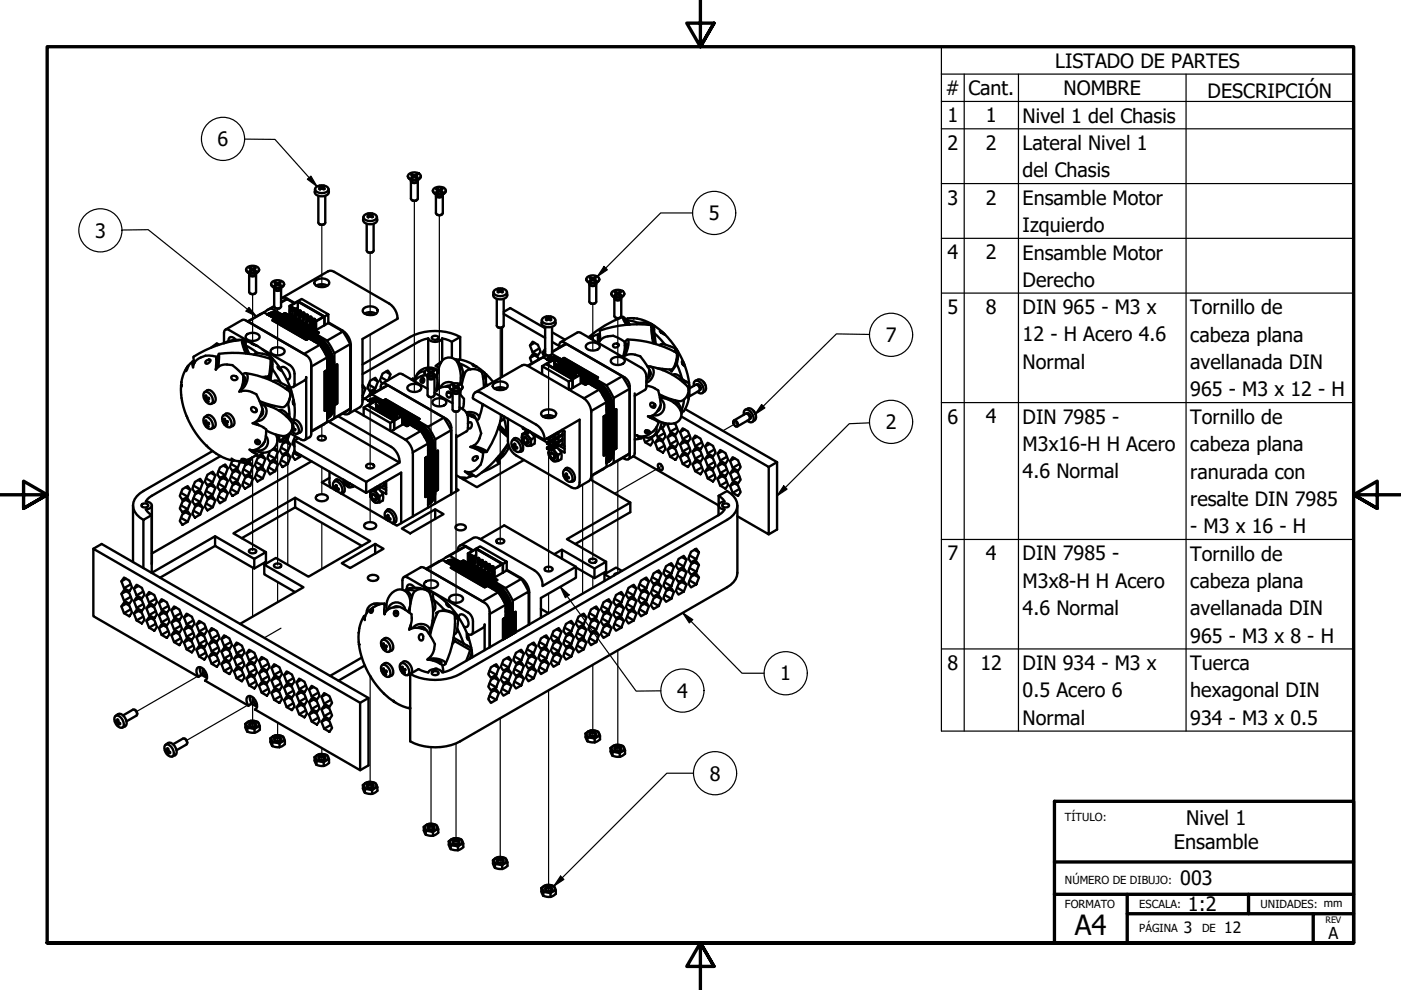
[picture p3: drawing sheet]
<svg xmlns="http://www.w3.org/2000/svg" width="297mm" height="210mm" viewBox="0 0 297 210" stroke-linecap="round" stroke-linejoin="round" font-family="sans-serif">
<defs><g id="words">
<text font-size="5.9" x="227.9" y="198.3">A4</text>
<g font-size="4.2">
<text x="223.7" y="14.4">LISTADO DE PARTES</text>
<text x="200.5" y="20.1">#</text>
<text x="205.3" y="20.2">Cant.</text>
<text x="225.5" y="20.2">NOMBRE</text>
<text x="256" y="20.7">DESCRIPCIÓN</text>
<text x="200.9" y="25.9">1</text>
<text x="209" y="25.9">1</text>
<text x="216.8" y="26">Nivel 1 del Chasis</text>
<text x="46.1" y="31">6</text>
<text x="200.9" y="31.8">2</text>
<text x="209" y="31.8">2</text>
<text x="216.8" y="31.8">Lateral Nivel 1</text>
<text x="216.8" y="37.6">del Chasis</text>
<text x="150.3" y="46.7">5</text>
<text x="200.9" y="43.4">3</text>
<text x="209" y="43.4">2</text>
<text x="216.8" y="43.4">Ensamble Motor</text>
<text x="20.1" y="50.4">3</text>
<text x="216.8" y="49.2">Izquierdo</text>
<text x="200.9" y="55">4</text>
<text x="209" y="55">2</text>
<text x="216.8" y="55">Ensamble Motor</text>
<text x="216.8" y="60.8">Derecho</text>
<text x="200.9" y="66.6">5</text>
<text x="209" y="66.6">8</text>
<text x="216.8" y="66.6">DIN 965 - M3 x</text>
<text x="252.4" y="66.6">Tornillo de</text>
<text x="187.8" y="72.5">7</text>
<text x="216.8" y="72.4">12 - H Acero 4.6</text>
<text x="252.4" y="72.4">cabeza plana</text>
<text x="216.8" y="78.2">Normal</text>
<text x="252.4" y="78.2">avellanada DIN</text>
<text x="200.9" y="89.8">6</text>
<text x="209" y="89.8">4</text>
<text x="216.8" y="89.8">DIN 7985 -</text>
<text x="252.4" y="84">965 - M3 x 12 - H</text>
<text x="252.4" y="89.9">Tornillo de</text>
<text x="187.8" y="91">2</text>
<text x="216.8" y="95.6">M3x16-H H Acero</text>
<text x="252.4" y="95.7">cabeza plana</text>
<text x="216.8" y="101.4">4.6 Normal</text>
<text x="252.4" y="101.5">ranurada con</text>
<text x="252.4" y="107.3">resalte DIN 7985</text>
<text x="252.4" y="113.1">- M3 x 16 - H</text>
<text x="200.9" y="118.8">7</text>
<text x="209" y="118.8">4</text>
<text x="216.8" y="118.8">DIN 7985 -</text>
<text x="252.4" y="118.9">Tornillo de</text>
<text x="216.8" y="124.6">M3x8-H H Acero</text>
<text x="252.4" y="124.7">cabeza plana</text>
<text x="216.8" y="130.4">4.6 Normal</text>
<text x="252.4" y="130.5">avellanada DIN</text>
<text x="252.4" y="136.3">965 - M3 x 8 - H</text>
<text x="200.9" y="142.1">8</text>
<text x="207.9" y="142.1">12</text>
<text x="216.8" y="142.1">DIN 934 - M3 x</text>
<text x="252.4" y="142">Tuerca</text>
<text x="143.5" y="147.9">4</text>
<text x="165.4" y="144.3">1</text>
<text x="216.8" y="147.9">0.5 Acero 6</text>
<text x="252.4" y="147.8">hexagonal DIN</text>
<text x="216.8" y="153.7">Normal</text>
<text x="252.4" y="153.6">934 - M3 x 0.5</text>
<text x="150.5" y="165.5">8</text>
<text x="248.9" y="180">Ensamble</text>
<text x="251.5" y="174.8">Nivel 1</text>
<text x="250.2" y="187.7">003</text>
<text x="251.9" y="193.2">1:2</text>
</g>
<text font-size="3.5" x="281.6" y="199">A</text>
<g font-size="3.3">
<text x="251" y="197.8">3</text>
<text x="259.6" y="197.8">12</text>
</g>
<g font-size="2.4">
<text x="225.8" y="174">TÍTULO:</text>
<text x="225.8" y="187.3">NÚMERO DE DIBUJO:</text>
<text x="225.8" y="192.5">FORMATO</text>
<text x="241.6" y="197.6">PÁGINA</text>
<text x="241.6" y="192.5">ESCALA:</text>
<text x="254.9" y="197.6">DE</text>
<text x="267.3" y="192.5">UNIDADES: mm</text>
</g>
<text font-size="1.9" x="281" y="195.8">REV</text>
</g></defs>
<!-- layer: Tweak Trail (ANSI) -->
<g fill="none" stroke="#000" stroke-width=".25">
<path d="M68.2 47.7v13.2M78.5 53.6v13.2M87.9 42.6v40.5M93.2 45.6v40.6M53.6 62.4v9.9M58.9 65.4v10M78.5 70.9v28.4M106.1 69.5v13.2M116.3 75.4v13.2M125.7 64.4v9.9M131 67.5v9.9M53.6 97v19.7"/>
<path d="M58.9 93.3v26.5M61 92.2v27.5M68.2 90.2v3.2M68.2 99.1v5.7M91.4 84.2v40.6M96.7 87.3v40.5M106.1 87.8v27.4M116.3 92.8v28.4M131 97.7v23.9M140.4 98.8l-10.1 5.8M155.9 89.8l-2.6 1.5M68.2 110.8v9.8"/>
<path d="M78.5 104v6.7M123.5 102.8v23.1M125.7 100.8v18M49.1 139.2l-.1 .1M53.6 120.3v10.4M58.9 123.4v4.3M59.6 133.2l-3.6 2M116.3 125.8v4.2M125.7 122.4v2.2M131 137.9v21.2M43.6 142.4l-14.6 8.5M53.6 149.3v4.7"/>
<path d="M54.2 148.6l-14.6 8.4M58.9 153.2v3.9M68.2 158.6v2.5M78.5 143.3v23.7M91.4 158.4v17.5M96.7 157.6v21.3M106.1 152.3v30.6M116.3 146.4v42.4M125.7 141v15.1"/>
</g>
<!-- layer: Visible (ANSI) -->
<g fill="none" stroke="#000" stroke-width=".51">
<path d="M67.6 39.6l.2-.1 .1 .2zM67.8 39.5l.4 .1 .4-.1-.1 .2M67.9 39.7l-.3 .4 .2 .1 .4-.3 .4 .3 .2-.1-.2-.4M67.9 39.7l.1 .4M68 39.8v.2M68.5 39.8l-.1 .2M68.5 39.7v.4M68.6 39.5l.2 .1-.2 .1M68.7 39.3a.92 .92 0 0 1 .9 1 1.78 1.78 0 0 1-2.8 0 1.35 1.35 0 0 1 1.9-1M86.5 37.3a1.54 1.54 0 0 0 2.6 .4l.1-.4M86.7 36.9a1.75 1.75 0 0 1 2.5 .4 1.63 1.63 0 0 1-2.7 .2zM86.9 38l.4 .3"/>
<path d="M87.1 38.4v3.7a.84 .84 0 0 0 1.5 0v-3.7M87.2 38.2a.69 .69 0 0 0 .7 .5 .69 .69 0 0 0 .6-.5M87.2 38.2l-.1 .2a.88 .88 0 0 0 1.5 0l-.1-.2M87.4 37l-.2 .1 .4 .2-.4 .3 .2 .1a.64 .64 0 0 1 .9 0l.2-.1-.3-.2v-.2M87.6 37.3v.2M88.1 37.3v.2M88.3 37a.64 .64 0 0 1-.9 0l.1 .2M88.3 37l.2 .1-.3 .1M88.3 37l-.1 .2M88.8 38l-.4 .3M52.2 57.1a1.54 1.54 0 0 0 2.6 .4l.1-.4M52.5 56.6a1.85 1.85 0 0 1 2.4 .4 1.27 1.27 0 0 1-1.9 .9l-.7-.4-.1-.3z"/>
<path d="M52.6 57.8l.4 .3M52.8 58.2v3.7a.84 .84 0 0 0 1.5 0v-3.7M52.9 58a.69 .69 0 0 0 .7 .5 .69 .69 0 0 0 .6-.5M52.9 58l-.1 .2a.88 .88 0 0 0 1.5 0l-.1-.2M53.1 56.8l-.2 .1 .4 .2-.4 .3 .2 .1a.63 .63 0 0 1 .9 0l.2-.1-.4-.3 .4-.2-.2-.1M53.1 56.8a.64 .64 0 0 0 .9 0M53.1 56.8l.1 .2M53.3 57.1v.2M53.8 57.1v.2M54 56.8l-.1 .2M54.5 57.8l-.4 .3M57.8 59.7a1.85 1.85 0 0 1 2.4 .3 1.28 1.28 0 0 1-1.9 .9l-.7-.4v-.6z"/>
<path d="M58.4 59.8l-.2 .1 .4 .3-.4 .3 .2 .1a.64 .64 0 0 1 .9 0l.2-.1-.4-.3 .4-.3-.2-.1M58.4 59.8a.63 .63 0 0 0 .9 0M58.4 59.8l.1 .3M59.3 59.8l-.1 .3M66.8 40.1l-.1 .6a1.7 1.7 0 0 0 2.7 .6l.3-.6v-.6M66.9 59.5a2.04 2.04 0 0 1 2.9 .4 1.64 1.64 0 0 1-2.2 .9 .86 .86 0 0 1-.9-1.1zM67.5 41.5v5.7a.85 .85 0 0 0 1.5 0v-5.7M67.7 47.5l.4 .2 .6-.2M77.1 46l-.1 .6a1.7 1.7 0 0 0 2.7 .6l.3-.6-.1-.6M77.3 45.6a1.9 1.9 0 0 1 2.6 .3 1.32 1.32 0 0 1-1.9 .9 .87 .87 0 0 1-.9-.9zM77.8 47.4v5.7a.85 .85 0 0 0 1.4 0v-5.7M77.9 45.5l.2-.1 .1 .2z"/>
<path d="M78 53.4l.3 .2 .7-.2M78.1 45.4h.8l-.1 .2M78.3 45.9l-.1-.2v.3M78.7 45.9l.1-.2-.1 .3M78.9 45.4l.2 .1-.3 .2 .3 .3-.2 .1-.4-.3-.4 .3-.2-.1 .3-.4M87.4 42.5l.3 .1 .6-.1M91.8 40.4a1.54 1.54 0 0 0 2.6 .4l.1-.4M92 40a1.75 1.75 0 0 1 2.5 .4 1.63 1.63 0 0 1-2.7 .2zM92.2 41.1l.4 .2M92.4 41.5v3.7a.84 .84 0 0 0 1.5 0v-3.7M92.5 41.2a.69 .69 0 0 0 .7 .6 .69 .69 0 0 0 .6-.6M92.5 41.3l-.1 .2a.89 .89 0 0 0 1.5 0l-.1-.2"/>
<path d="M92.7 40l-.2 .1 .4 .3-.4 .3 .2 .1a.63 .63 0 0 1 .9 0l.2-.1-.4-.3 .4-.3-.2-.1M92.7 45.5h.9M92.9 40.4v.2M93.4 40.4v.2M93.6 40a.64 .64 0 0 1-.9 0l.1 .3M93.6 40l-.1 .3M94.1 41.1l-.4 .2M124.3 59.2a1.54 1.54 0 0 0 2.7 .4l.1-.4M124.5 58.8a1.75 1.75 0 0 1 2.6 .3 1.58 1.58 0 0 1-2.6 .5l-.2-.5zM124.7 59.8l.5 .3M125.2 58.8l-.2 .1 .4 .3-.4 .3 .2 .1a.63 .63 0 0 1 1 0l.1-.1-.3-.3 .3-.3-.1-.1M125.4 59.2v.2"/>
<path d="M125.4 59.4h.1M126 59.2l-.1 .2M126.2 58.8a.63 .63 0 0 1-1 0l.1 .3M126.2 58.8l-.1 .3M126.7 59.8l-.5 .3M40 77.5l-.6 1.2v-.4zM40.8 76.7a6.1 6.1 0 0 0-2.2 5.2l-.1-.3M41.1 77.1v.2M41.2 77l-.2-.3h-.2l.1 1.2a3 3 0 0 1 3.4-2.5l1.5 .2-.1 2.8a2.87 2.87 0 0 1 4.4-.3l1.5 1.5-.2 2.2-.7 1.2 1.4-.2a4.5 4.5 0 0 1 2.2 .8l1.4 3.1a3.5 3.5 0 0 1-1.8 2.9l-.3 .1 1.7 .6 1.1 .7v1a3 3 0 0 1-3.5 3.3l.7 .5M43.7 76.5l.6-.3 .3 .1a.8 .8 0 0 1-1 .7zM45.8 78.2v.1M45.9 72.8l-1.2 .9"/>
<path d="M46.3 77.8l.1-2.8-.4 3.1M46.3 75.9l-.2 2zM46.4 75a22.9 22.9 0 0 1 11 1.2l-.4 3.5-1.4 .2M46.4 73.1l-.5-.2 .2 .3M47.8 69.9l3.5-2 .5-.1 13.1 7.5a2.31 2.31 0 0 1 1.1 1.9v14.8l-.2 .5-1.2 .8M49.1 79.8a.89 .89 0 0 1 1.2 .3 .62 .62 0 0 1-.7 .5 .62 .62 0 0 1-.5-.8zM49.9 72.2h.1M50 72a1 1 0 0 0-1.4-.4l-.2 .7M50.7 72.1l-.8 .1M50.9 72.1a5.7 5.7 0 0 0-3.5 .7M51.3 72a22.8 22.8 0 0 0-10.3 3.7l.2 1.2M51.4 79.4l.6-.3a.88 .88 0 0 1 .5 1.2l-.1 .5a2.78 2.78 0 0 1-1.4 1.8"/>
<path d="M51.5 72.2h.2M51.6 72.9a2.77 2.77 0 0 1 .6 1.9l-.5-1.1zM51.6 80l.4 .1v.5l-.2 .7-.4 .5M51.7 72.2l.4 .8M51.7 72.2l.4 .2M52.1 79.1a18.7 18.7 0 0 1 9.4 4.1 2.8 2.8 0 0 1-1.6 3.2l-2.5-.5-2.4-.8M52.1 73.3l2.4 1.5-.6 .4M52.1 73.3l.7 1.7M52.1 74.9l-.7-2-.1-.9a5.9 5.9 0 0 1 1.3 3M52.2 71.1a2.02 2.02 0 0 1 2.8 .1 1.28 1.28 0 0 1-1.8 1.1 .9 .9 0 0 1-1-1.2zM52.6 68.2l11.9 6.9M52.6 74.6l.1 .4"/>
<path d="M53.1 62.3h.9M53.3 72.7l-4.7-2.7a.65 .65 0 0 0-.8-.1 .65 .65 0 0 0-.3 .7v2.1M53.8 72.9l-1.7-.6v1M54.5 73.3l-1.1-.5 .1 .1a7.8 7.8 0 0 1 4 2.8M54.5 74.8l2.1 .4 .9 .5 .3 .4-.1 2.1M55.5 74l5.9 3.4a2.31 2.31 0 0 1 1 1.8v2.2a.64 .64 0 0 1-.2 .6 .64 .64 0 0 1-.7 0M56.7 66.7a2.69 2.69 0 0 1 2.7 .3l7.2 4.1a8.6 8.6 0 0 1 3.9 6.7M56.7 66.7a2.64 2.64 0 0 1 2.9 .2M56.7 66.7h.1M56.7 66.7a2.65 2.65 0 0 1 2.8 .2l7.1 4.2a8.6 8.6 0 0 1 3.9 6.7v8.3a2.87 2.87 0 0 1-1.1 2.5M56.7 66.7a2.83 2.83 0 0 1 2.6 .3M56.7 66.7a2.88 2.88 0 0 1 2.6 .3l7.2 4.2a8.6 8.6 0 0 1 3.9 6.7v8.3a2.84 2.84 0 0 1-1 2.4"/>
<path d="M56.7 66.7a3 3 0 0 1 2.5 .4M56.7 66.7a3 3 0 0 1 2.4 .4M56.8 66.7a3 3 0 0 1 2.2 .5l7.2 4.1-7.2-4.1a3.2 3.2 0 0 0-2.2-.5zM56.8 79.8v.4M56.8 66.8l1.4 .1 .7 .4M56.9 66.8l1.3 .2 .7 .3 7.2 4.1a8.6 8.6 0 0 1 3.9 6.7v8.3l-.3 1.5-.3 .6M56.9 66.5a2.67 2.67 0 0 1 2.8 .3l7.2 4.1M56.9 66.8l.6 .1 1.3 .4 7.1 4.2 1.8 1.5M57 66.5a2.64 2.64 0 0 1 2.7 .3l7.2 4.1M57 66.8l.5 .1 1.2 .5 7.2 4.1 1.7 1.5M57.1 66.9l1.5 .5 7.2 4.2 1.5 1.2M57.2 66.9l1.4 .5 7.2 4.2 1.4 1.1"/>
<path d="M57.3 75.5l-.1 .5M57.4 67l1.1 .5M57.4 67.1l1 .4M57.5 60.2a1.54 1.54 0 0 0 2.7 .4v-.4M57.5 65.4l2.3 1.3 .6-.3 7.2 4.1-.6 .4a8.6 8.6 0 0 1 3.9 6.7l.6-.3v8.2l-.6 .4a2.64 2.64 0 0 1-1.3 2.6M57.5 65.4l-4.9 2.8M57.5 74.1a2.03 2.03 0 0 1 2.8 .2 .83 .83 0 0 1-.8 1 1.54 1.54 0 0 1-2.1-.9zM57.7 77.5l-.1 1zM57.7 76l-.3 2.5-.1 2M57.7 78.2l1.8 2.9a1.23 1.23 0 0 0-1.6-.2M57.7 78.2l-.4 2.3-1-.6M57.7 76a19 19 0 0 1 3.8 6.2"/>
<path d="M57.7 67.9l7.3 4.1 .5-.3M57.8 67.9l.5-.3-2.3-1.4-3.5 2M57.9 67.3l8.1 4.7M57.9 67.8l7.2 4.2M57.9 60.9l.5 .2M58.1 65l-.6 .4M58.1 64.9l-1.4 .8M58.1 61.3v3.7M58.2 61a.69 .69 0 0 0 .7 .6 .69 .69 0 0 0 .6-.6M58.2 61.1l-.1 .2a.89 .89 0 0 0 1.5 0l-.1-.2M58.2 67.7l7.1 4.1-7.1-4.1M58.3 67.6l9.5 5.5"/>
<path d="M58.4 65.3h.9M58.4 67.5l7.3 4.1 1.1 .9M58.6 60.2v.2M58.9 77.6l.4 .3 .4 .8-.7-.6zM59.1 60.2v.2M59.2 67.1l7.2 4.1a8.6 8.6 0 0 1 3.8 6.8v8.3a2.94 2.94 0 0 1-.8 2.3 3 3 0 0 0 .8-2.3v-8.3a8.6 8.6 0 0 0-3.9-6.7zM59.5 78.2l.1-.3a1.7 1.7 0 0 1 1.9 2l-.4 .6h-.3M59.6 64.2l1.2-.8 1.6 .9M59.6 63.3a1.17 1.17 0 0 1 1.3 0l1.6 .9M59.6 61.3v3.7a.85 .85 0 0 1-1.5 0M59.7 63.2l10.3-5.8 .8 .2 11.7 6.8a3.9 3.9 0 0 1 1.8 3.2l-7.4 4.3-.1 13.8-.5 .6-2.4 1.5M59.8 60.9l-.4 .2"/>
<path d="M59.9 66.7l7.2 4.1M60 66.6l7.2 4.2M60.1 66.6l7.2 4.1M60.2 66.5l7.1 4.2M60.3 66.5l7.1 4.1M60.3 66.5l7.2 4.1M60.4 66.4l7.2 4.1M60.8 63.4l-1.2 .6M61.4 64.9l1 .6v1.8l-1-.6zM61.4 64.9l1.7-1 5.7 3.2-1.8 1-1-.6M61.5 65.6l.5 .3v1l-.5-.3zM61.5 66.6l.5 .2"/>
<path d="M61.6 65.2l.2 .4-.2-.1M61.6 65.2h.1l.1 .3M61.6 65.3l.1 .1M61.6 65.5l.1 .1M61.6 65.2l.2 .1v.4v-.2M61.6 65.2l.1 .3M61.6 65.2l.1 .2M61.6 65.4h.2M61.6 65.2h.1M61.7 65.5l.1 .2M61.7 65.2l-.1 .1M61.7 65.2h-.1"/>
<path d="M61.8 65.5h.1M61.9 65.4h.2M61.9 65.5l.2 .1M61.9 65.6h.2M62 65.6l-.1-.2 .2 .2M62 66.4l-.3 .2M62 65.4l-.1 .1 .1 .3-.1-.1M62 65.8l-.1-.1 .2 .2M62.1 65.6v.3v-.2M62.1 65.6h-.1M62.1 65.5h-.2M62.4 65.5v1.8"/>
<path d="M62.5 65.4l-1-.5 1.6-.9 5.5 3.1-1.6 .9-.9-.5M62.5 67.2l3.5 2M62.5 67.3l3.5 2M62.7 65.5h.3v1.4l-.1 .1M62.7 66l-.2 .1M63 65.5l-.1 .1v1.4l-.2-.1v-1.4l.2 .1M63.1 64l-.1 1.8M63.1 65.8l.7 .1v1.4l-.2 .2M63.8 66.1l.7 .3v1.4l-.1 .1M63.8 65.9l-.2 .1v1.5l-.2-.2v-1.4l.2 .1M64.5 66.4l-.1 .1v1.4l-.2-.1v-1.4l.2 .1M64.5 66.6l.8 .2v1.4l-.2 .1"/>
<path d="M65.2 71.9l-7.1-4.2 7.1 4.2M65.3 66.8l-.2 .1v1.4l-.2-.1v-1.4l.2 .1M65.3 67l.7 .2v.3M65.6 71.7l1 .7M66 68.7h-.1M66 77.6v13.8M66 67.4l.8 .3M66 67.2l-.1 .1v1.4l-.2-.1v-1.4l.2 .1M66 71.4a8.6 8.6 0 0 1 3.9 6.8v8.2v.8l-.5 1.2M66.1 67.5l-.1 1.9 1 .6v-1.9M66.2 71.3a8.6 8.6 0 0 1 3.9 6.8v8.2a3 3 0 0 1-.7 2.2 3.1 3.1 0 0 0 .7-2.1v-8.3a8.7 8.7 0 0 0-3.9-6.8zM66.4 67.7l.2 .1"/>
<path d="M66.5 71.2a8.6 8.6 0 0 1 3.8 6.7v8.3a2.9 2.9 0 0 1-.9 2.4M66.5 68h.1M66.5 68.4l-.2-.1 .2 .2M66.5 68.2l-.2-.1 .2 .3-.2-.1M66.5 68v.2l-.2-.1M66.5 68.5l-.1 .9v-.9l.5 .3v.9l-.5-.3M66.5 69.4l.4 .2M66.5 69.1l.1 .1M66.6 68l-.1 .5v-.5M66.6 67.8l.2-.1v.2M66.6 67.8h.1M66.6 68.6v.6"/>
<path d="M66.7 71a8.6 8.6 0 0 1 3.9 6.8v8.2a2.85 2.85 0 0 1-1.1 2.6l.2-.1M66.8 68.7v.4l-.2 .1M66.8 67.9l.3 .1M66.9 70.9a8.6 8.6 0 0 1 3.9 6.8v8.3a2.87 2.87 0 0 1-1.2 2.5M66.9 70.9a8.6 8.6 0 0 1 3.9 6.8v8.2a2.87 2.87 0 0 1-1.1 2.6M67 60.6a2.47 2.47 0 0 1 2.4 0M67.6 60.8l.6-.1 .6 .1M67.8 73.1l1.6 2.7M67.8 73.1l-3.3 1.9M68.1 73.4l1.1 2M68.8 69l.8-.5 3.1 1.8-3.3 1.9M68.8 69l-1.8 1"/>
<path d="M68.8 67.1v1.9M68.8 78.8v8.3M69 78.7v8.3M69.1 78.6v8.3M69.2 78.6v8.3M69.3 78.5v8.3M69.4 72.2l1.5 2.7M69.4 72.2l-9.6-5.5a2.65 2.65 0 0 0-3-.1 2.68 2.68 0 0 1 2.8 .3l7.2 4.1a8.6 8.6 0 0 1 3.9 6.7v8.3a2.64 2.64 0 0 1-1.3 2.6M69.4 76l.4 2.2M69.4 75.9l.4 2.3M69.4 76.5l.2 1.8v8.3l-.2 1.5M69.4 76.4l.3 1.9v8.3l-.3 1.6"/>
<path d="M69.4 77.2l.1 1.2v8.3l-.1 1.1M69.4 77l.1 1.4v8.3l-.1 1.2M69.4 77.9v8.8M69.4 75.8v11M69.4 78.5l-.6 .3v8.3l.6-.3M69.4 75.8l-3.4 1.9M69.6 66.7l-.8 .4-5.7-3.2 .8-.5 5.7 3.3v1.8M69.6 68.3l3 1.8a3.9 3.9 0 0 1 1.8 3v13.5a1.06 1.06 0 0 1-.5 1.1 1.06 1.06 0 0 1-1.2 0M69.8 78.2v8.3M70.9 74.9l3.4-1.9v13.7l-3.4 1.9M70.9 74.9v13.7M71 77.5v8.3"/>
<path d="M71.1 77.5v8.3M71.2 77.4v8.3M71.4 77.3l-.1 8.3M71.5 77.3v8.2M72.7 70.3l1.6 2.7M77.2 65.3a2.09 2.09 0 0 1 2.9 .5 1.3 1.3 0 0 1-1.8 1 1.16 1.16 0 0 1-1.4-1.2zM77.3 66.5a2.44 2.44 0 0 1 2.4 0M77.9 66.7l.6-.1 .6 .2M80.8 80l1.3 .7M81.8 78.8l1 .6M90 79.6l-.7 .2M90 79a1.54 1.54 0 0 0 2.7 .4l.1-.4"/>
<path d="M90.1 78.7a1.84 1.84 0 0 0-2 1.8M90.2 79.5a3.7 3.7 0 0 0-2.3 1.3M90.3 78.5a1.85 1.85 0 0 1 2.4 .3 1.28 1.28 0 0 1-1.9 .9l-.4-.2-.4-.5zM90.4 79.6l.5 .3M90.7 79.8a.69 .69 0 0 0 .7 .5 .69 .69 0 0 0 .7-.5M90.7 79.9v.2a.89 .89 0 0 0 1.4 0v-.2M90.8 71.8a1.86 1.86 0 0 0 3 0M90.8 71.8l-2.1 .7-11.8 6.8M90.8 71.8v6.1M90.9 78.6a.63 .63 0 0 0 1 0M90.9 78.6l-.2 .1 .3 .2M90.9 78.6l.1 .3"/>
<path d="M91 78.9v.2l-.3 .2 .2 .1a.64 .64 0 0 1 1 0l.1-.1-.3-.2v-.2M91.1 79v.2M91.1 79.2h.1M91.6 71.4a.79 .79 0 0 1 1.4 .3 .89 .89 0 0 1-1.5-.1zM91.7 79v.2M91.9 78.6l.1 .1-.3 .2M91.9 78.6l-.1 .3M92.1 79.8l.6 .2 .1 .8-.3 2.1a2.39 2.39 0 0 1 2.8-.8 1.58 1.58 0 0 0 2.8 0v-.1M92.4 79.6l-.5 .3M92.9 78.5a2.97 2.97 0 0 0-4.8 2.1M92.9 78.5h-.1M93.5 76.9l-1.2 .7 .7 .4"/>
<path d="M93.5 76.8l-.6 .4M93.8 71.8l2 .7M93.8 71.8v4.6M95.8 75.9v-3.4l1.8-1.1v4.9M96.4 76.1l.9 .2M97.3 77v-.7l.1-.1 1.5 .4 1.4 .7M97.6 71.4a11.7 11.7 0 0 0-10.6 0l-10.1 5.9M97.8 77.8l-.3 .6M97.8 77.8l-.2 .7M99.7 78.3l-2.4-1.3a2.29 2.29 0 0 1 .4 3.1M99.7 78.3h.1M100.1 77.2l.9 .5a.89 .89 0 0 1-.9-.5z"/>
<path d="M101 77.7l1.8 1.4M101.5 78.5a2.11 2.11 0 0 1 1.5 .9l-.6 .6M103 79.4v2M103 79.6l-.5 .7M103.1 79.3l1.5 1.7M104.6 61.9v.7a1.7 1.7 0 0 0 2.6 .5l.4-.5-.1-.7M104.8 61.5a1.91 1.91 0 0 1 2.7 .3 1.33 1.33 0 0 1-1.9 .9 .87 .87 0 0 1-.9-.9zM105.3 63.4v5.7a.85 .85 0 0 0 1.5 0v-5.7M105.5 69.4l.4 .1 .7-.1M105.7 61.3l-.2 .1 .2 .1M105.7 61.5l-.2 .4 .2 .1 .4-.2 .4 .2 .2-.1-.3-.4M105.8 61.6l-.1-.3h.8l-.1 .3"/>
<path d="M105.8 61.6v.3M105.8 61.6l.1 .2M106.3 61.6v.2M106.3 61.6v.3M106.4 69.4v10.5M106.5 61.3l.2 .1-.3 .1M106.8 66.1l1.4-.8 7.4 4.3M106.8 66.6l8.8 5M111.9 77.6l11.7 6.7a3.9 3.9 0 0 1 1.8 3.1l-.1 14-.5 .6-2.4 1.4M111.9 77.6l-.9-.2-.3 .1-9.9 5.7M112.9 72.5l1.1 .6 .6 1.4-.6 .8-1.1-.6-.5-1.5zM113.3 72.7l-.9 .5"/>
<path d="M113.3 75.3l-.9 .6M114.2 76.2l-.2-.5-1.1-.6-.5 .8 .4 1.1M114.3 73.9l-1.4 .8M114.9 67.8l-.1 .7a1.71 1.71 0 0 0 2.7 .6l.3-.6-.1-.7M114.9 79.3v-1.7l5.7 3.3v1.7M114.9 77.6l.8-.4 5.7 3.2v1.9M115.1 67.5a1.91 1.91 0 0 1 2.6 .2 1.32 1.32 0 0 1-1.9 1 .88 .88 0 0 1-.9-1zM115.6 74l-.6 .8 .3 .8M115.6 69.3v5.7a.85 .85 0 0 0 1.4 0v-5.7M115.6 74.5l-.6 .3M115.9 76.2a2.67 2.67 0 0 1 2.7 .2M115.9 76.2a2.63 2.63 0 0 1 2.9 .2l7.2 4.1"/>
<path d="M115.9 67.2l-.2 .2 .3 .1-.3 .3 .2 .1 .4-.2 .4 .2 .2-.1-.3-.3 .3-.1-.2-.2M115.9 76.2a2.82 2.82 0 0 1 2.7 .3l7.2 4.1a8.6 8.6 0 0 1 3.9 6.7v8.3a2.87 2.87 0 0 1-1.1 2.5M115.9 76.2a2.85 2.85 0 0 1 2.6 .3l7.2 4.2a8.6 8.6 0 0 1 3.9 6.7v8.3a2.9 2.9 0 0 1-1 2.4M115.9 76.2a2.88 2.88 0 0 1 2.6 .4l7.1 4.1a8.6 8.6 0 0 1 3.9 6.7v8.3a2.92 2.92 0 0 1-.9 2.4M116 76.2h1.4M116 67.5l-.1-.3 .4 .2 .4-.2-.1 .3M116.1 76.3l1 .1M116.1 67.8l-.1-.3 .1 .3M116.2 76.3l.8 .1M116.2 76.3l.8 .2M116.3 76a2.67 2.67 0 0 1 2.7 .2M116.3 75.9l-.2 .1a2.64 2.64 0 0 1 2.8 .3l7.2 4.1a8.6 8.6 0 0 1 3.9 6.8"/>
<path d="M116.3 75.9a2.67 2.67 0 0 1 2.8 .3M116.3 75.9v.1M116.4 76.4l.5 .1M116.4 76.5h.4M116.5 67.8l.1-.3v.3M116.7 76.6l-1.5-.9-3.3 1.9M116.8 75.3l-.3 .1-.7-.1-3.8 2.3M117 75l9.2 5.4M117 74.6l3.1-1.7 11.8 6.9M117 70.4l2.8 1.6M117 72.5l1.6 .9M117.3 76.3l-1.3-.1 1.2 .1"/>
<path d="M117.5 77.9l.3 .3M117.5 76.2l-1.6 1 5.5 3.1 1.6-.9-1-.6M117.5 78v.1M117.6 77v.8M117.6 77.6l.2 .1M117.6 77.7l.2 .1M117.6 77.5l.2 .1M117.6 77.3l.2 .1M117.6 77.1l.3 .2M117.6 77h.1M117.6 77.2l.2 .1M117.6 77l.4 .3"/>
<path d="M117.8 77.9h-.3l.3 .1M117.8 78.2v-.8l.1-.1 .2 .1v1M117.8 77.4l.1 .1M118 76.4l7.5 4.4M118 77.3h.1M118.1 77.4l-.2 .1v.8M118.1 78.4l.4 .2M118.5 76.8l-1-.6v.8l.5 .3M118.5 78.7v-.9l.2 .1v.9M118.5 77.8h.4v1.1M118.6 73.7a.84 .84 0 0 1 .7-1.2l13.2 7.5a2.33 2.33 0 0 1 1 1.9v14.8a.65 .65 0 0 1-.3 .7 .65 .65 0 0 1-.7-.1l-.4-.2M118.6 77.8v-1l-.1 1.8"/>
<path d="M118.6 77.7h.1M118.6 77.7v.1M118.6 77.5l3.4 2M118.6 77.6l3.4 2M118.6 77.4l3.4 2M118.6 77.2l3.4 2M118.6 77.3l3.4 1.9M118.6 77.1l3.4 1.9M118.6 77.1l3.4 2M118.6 76.9l3.4 2M118.9 78l.7 .2v1.1M118.9 72.5l3.5-2h.5l13.1 7.5a2.36 2.36 0 0 1 1 1.8v2.2l-.1 .5-2.3 1.4"/>
<path d="M118.9 78.8l.4 .3M118.9 77.8l-.2 .1M118.9 77.9l.5 .3-.5-.3M118.9 78.6l.4 .2M118.9 78.4l.4 .2M118.9 78.2l.4 .2M118.9 78.2l.4 .3M118.9 78.1l.4 .2M118.9 76.3a2.63 2.63 0 0 0-2.9-.2 2.65 2.65 0 0 1 2.7 .3l7.2 4.1M119 76.2l7.2 4.2M119.1 76.2l.5-.3 7.2 4.2M119.2 76.2l7.1 4.1"/>
<path d="M119.2 76.1l7.2 4.2M119.3 79.1v-.9l.1 .1v.9M119.3 76.1l7.2 4.1M119.4 76l7.2 4.1M119.5 76l7.2 4.1M119.6 79.3l.4 .2M119.6 78.2l-.2 .1M119.6 78.3l.5 .3-.5-.3M119.6 79l.4 .2M119.6 78.8l.4 .2-.4-.2M119.6 78.6l.4 .2-.4-.1M119.6 78.5l.4 .2-.4-.2"/>
<path d="M119.6 75.9l7.2 4.1M120 79.5v-.8l.2 .1v.8M120 78.7h.4v1M120.1 72.9l-3.1 1.8M120.4 79.7l.4 .3v-.9l.1 .1v.9M120.4 78.7l-.2 .1M120.4 78.7l.5 .3M120.4 79.4l.4 .2M120.4 79.2l.4 .2M120.4 79.3l.4 .2M120.4 79.1l.4 .2M120.4 78.9l.4 .3"/>
<path d="M120.4 78.9l.4 .2M120.4 78.8l.4 .3M120.8 79.1h.3v1.1l.3 .1M121.1 79.1l-.2 .1M121.1 79.9l.4 .2M121.1 79.3l.4 .3M121.5 79.5h.4v.6M121.5 79.9l-.4-.3 .4 .3M121.5 79.7l-.4-.2 .4 .3M121.6 79.5l-.5-.3 .5 .3M121.9 79.5l-.2 .1M121.9 79.9l.1 .1"/>
<path d="M121.9 80h.1M121.9 79.8h.1M121.9 79.8l.1 .1M122 80l.1-1.2 1.1 .6v1.8l-1.8 1.1M122 79.7l-.1-.1 .1 .1M122.1 78.8l-4.6-2.7-1.8 1.1 5.7 3.2 1.8-1M123.2 79.9a10.3 10.3 0 0 1 3.7 2.6M123.2 79.7a9.1 9.1 0 0 1 5.9 7.9v8.3v.8l-.5 1.2 .3-.5 .2-1.4v-8.3a9.1 9.1 0 0 0-5.9-8M123.2 79.9a10.3 10.3 0 0 1 3.6 2.5M123.2 79.5a9.4 9.4 0 0 1 6 7.3l.1 9.1a3.3 3.3 0 0 1-.7 2.1 3.2 3.2 0 0 0 .7-2.1M123.2 79.4l2.3 1.4M124.3 73.1a2.02 2.02 0 0 1 2.8 .1 1.28 1.28 0 0 1-1.8 1.1 .9 .9 0 0 1-1-1.2z"/>
<path d="M125 60.2v3.8a.84 .84 0 0 0 1.4 0v-3.8M125 60a.69 .69 0 0 0 .7 .5 .69 .69 0 0 0 .7-.5M125 60.1v.2a.89 .89 0 0 0 1.4 0v-.2M125.1 71.7h.1M125.2 64.3h.9M125.3 71.8l.4-.1-.1 .3M126.8 70.9l-1.7 .8M126.8 70.9v1.8M126.8 70.9l.3 1.6M126.9 71.5v1zM126.9 72.8a2.81 2.81 0 0 1 3.9-1.3l1.6 1v1.8l-.3 1.4 1.2-.6a4.2 4.2 0 0 1 2.4 .4l2 2.9-.3 1.7-.4 .7M129.6 62.2a1.54 1.54 0 0 0 2.7 .4l.1-.4"/>
<path d="M129.6 76.2a2.04 2.04 0 0 1 2.8 .1 1.28 1.28 0 0 1-1.8 1.1 .9 .9 0 0 1-1-1.2zM129.8 61.9a1.75 1.75 0 0 1 2.6 .3 1.64 1.64 0 0 1-2.8 .2zM130 62.9l.5 .3M130 73.1a.87 .87 0 0 1 1.2-.1 .64 .64 0 0 1-.5 .7 .64 .64 0 0 1-.7-.4zM130.3 63.3v3.7a.84 .84 0 0 0 1.4 0v-3.7M130.3 63.1a.69 .69 0 0 0 .7 .5 .69 .69 0 0 0 .7-.5M130.3 63.1v.2a.88 .88 0 0 0 1.4 0v-.2M130.5 61.9l-.2 .1 .3 .1M130.5 67.4l.4 .1 .5-.1M130.6 62.1v.2l-.3 .2 .2 .1a.64 .64 0 0 1 1 0l.1-.1-.3-.2v-.2M130.7 62.2v.3M130.7 62.4v.1"/>
<path d="M131.3 62.2l-.1 .2M131.5 61.9a.64 .64 0 0 1-1 0l.1 .2M131.5 61.9l.1 .1-.3 .1M131.5 61.9l-.1 .2M131.9 79.8l1.6 2.6M131.9 79.8l-3.3 1.9M132 62.9l-.5 .3M132.1 67.2a23.9 23.9 0 0 0-7.3 4.3M132.2 75.6h-.1M132.5 72.7l.5-.7a2.5 2.5 0 0 1-.1 2.3l-.6 1.2M132.5 73.3l.3-.5a1.85 1.85 0 0 1-.5 2M132.8 67.8h.1"/>
<path d="M132.9 67.9l.6 .9-1-1.3-.4-.3v.3l.7 1.4M132.9 67.9l2.4 .6M133.1 72a21.8 21.8 0 0 1 10.4 2.9 4.5 4.5 0 0 1-1.1 3.5l-3.1-.3M133.3 68.8l-.7-.9 .4 1M134.2 67.5h-1.1l-.2 .4M134.4 67.5h-.2a8 8 0 0 1 4.1 1.3M135.3 68.5l1.6-.1 1.3 .3 .4 4.1M135.3 68.5l-.3 .2M137.2 77.6l.3 .1M137.3 77.8a.99 .99 0 0 1 1.1 .2 .99 .99 0 0 1 .2 1 2.56 2.56 0 0 1-1.6 2.2M137.6 79.1l.4 .2M137.7 78.5a1.14 1.14 0 0 1-.4 1.8"/>
<path d="M137.9 77.7a14.3 14.3 0 0 1 8 4.4 2.29 2.29 0 0 1-1.9 3 15.4 15.4 0 0 1-4.2-1.5M138.1 68.9l.3 1.7 .1 2-.3-1.6zM138.1 68.9a23.3 23.3 0 0 0-10.9 1.3l.1 1.9M138.2 69.8l.2 2zM138.2 68.7l.5 .4M138.5 72.7h-.2M138.7 70.6l2.3 2.4a.96 .96 0 0 0-1.2 .2M138.7 70.6v-1.5l2 1.6M138.7 70.6l.3 2.3M139.9 70.2l.4 .1 .7 .7-.7-.4zM140.4 78.2l.2 .3M140.8 70.7l1.5 1.7 1.2 1.8"/>
<path d="M141 73l2.4 1-.5 .5M142.4 78.4v.4M143.4 74l.3 .4 .1 .6-.3 2.2M143.4 76.2v.5l-.2 .4M143.5 77.2l1.1 3.1a1.64 1.64 0 0 0-2-.8M143.5 77.2l-1.1 1.6-.4-.5M143.6 74.4l-.2 .3M143.7 74.4a17.1 17.1 0 0 1 2.4 6.8l-1.5-.9M144.6 76.6l.3 .1 .3 .9-.5-.5zM38.4 81.6a17.2 17.2 0 0 0 8.9 15.4l2.2 .7M43.3 83.2a1.33 1.33 0 0 1 1.7 1.2 .87 .87 0 0 1-.3 1.3 1.81 1.81 0 0 1-1.4-2.5zM43.3 88.5a1.33 1.33 0 0 1 1.7 1.2 .87 .87 0 0 1-.3 1.3 1.81 1.81 0 0 1-1.4-2.5z"/>
<path d="M43.4 83.2l.5-.4a1.69 1.69 0 0 1 1.8 2l-.3 .6-.6 .2M43.4 88.5l.5-.4a1.7 1.7 0 0 1 1.8 2l-.3 .6-.6 .2M43.5 84.7h.3l.2 .5 .1-.2M43.5 90h.3l.2 .5 .1-.2M43.5 83.9h.2l.2 .5 .3-.1 .1 .3-.3 .1 .2 .4-.2 .1M43.5 89.2h.2l.2 .5 .3-.1 .1 .3-.3 .1 .2 .4-.2 .1M43.6 84.4h-.2l.1 .3 .6-.3 .1 .1M43.6 89.7h-.2l.1 .3 .6-.3 .1 .1M43.7 83.9h-.2l.1 .5M43.7 89.2h-.2l.1 .5M43.8 84.3l-.2 .1M43.8 89.6l-.2 .1"/>
<path d="M44 84.4h.1M44 89.7h.1M44.3 84.5l-.3 .2M44.3 89.8l-.3 .2M45.1 95.6l-14.7 8.5a3.3 3.3 0 0 0-1.8 4.4l1 1.2 .8 .5M46.3 99.9l1.5 .8M46.6 99.1l1.2-.6 .5 .8-.5 1.4-1.2 .7-.5-.8zM46.7 96.7l-14.5 8.4-1.3 1.2a1.01 1.01 0 0 1 1.2 1.2l-.7 .4-.5 .1 1.3 1.2-1.8 1v10.2M47.3 88.2a1.33 1.33 0 0 1 1.7 1.2 .87 .87 0 0 1-.3 1.2 1.81 1.81 0 0 1-1.4-2.4zM47.3 88.1l.6-.4a1.7 1.7 0 0 1 1.8 2l-.3 .6-.6 .3M47.3 98.7l1 .6M47.5 89.6l.2 .1 .3 .4 .1-.2"/>
<path d="M47.5 88.8h.2l.1 .5h.4l.1 .3h-.3M47.5 89.4h-.1l.1 .2 .5-.2 .2 .1M47.7 88.9l-.2-.1v.6M47.8 89.3l-.2 .1M48 89.3v.1M48 89.6l.2 .5h-.2M48.3 89.4l-.3 .2M49 98.4l1.4 .8M49.2 97.3l.2 .3M49.3 97.6l-.6 1.4 .6 .8 1.1-.6 .5-1.2M49.6 97.6h-.2M50 99.8l1 .6"/>
<path d="M50.9 82.8l.3 .1M51.2 82.9h.1M51.2 97.4l.5-.1 .4 .2a.65 .65 0 0 1-1-.1zM51.6 99.5l1.5 .8M51.9 98.7l1.2-.6 .5 .8-.5 1.4-1.2 .7-.5-.8zM52 80.5a.83 .83 0 0 0-.4 1M52.6 98.3l1 .6M53 97.6l.1 .1M53.1 95.4l.5 .4M53.1 97.5v.2l-1.2 .6-.1-.2M53.3 86.4l.2-.1a.9 .9 0 0 1 1 .8 .66 .66 0 0 1-.9 .2 .66 .66 0 0 1-.3-.9zM53.3 97.2l.1-.1a1.98 1.98 0 0 1-2.9 .7"/>
<path d="M53.4 95.5l1.2 .8M53.6 95.8l1 .5a5.3 5.3 0 0 1-5.2 1.2l-.3-.3 .3 .4M53.9 89.6l.2 .3M54 95.4l-.1 .5M54.2 89.5l.7 .7M54.2 93.4l.2-.1a.56 .56 0 0 1 .7 .7 .53 .53 0 0 1-.8 .1 .53 .53 0 0 1-.1-.7zM54.2 95.5l-.1 .6M54.3 98l1.4 .8M54.5 87l-.2 .4M54.6 97.2l1.1-.7 .6 .8-.6 1.5-1.1 .6-.6-.8zM54.6 99.8l1.1-.6 .6 .8-.6 1.4-1.1 .7-.6-.8zM54.7 90h-.2"/>
<path d="M54.8 94.1a.58 .58 0 0 1-.2-.8l-.2 .5 .5 .3M55.3 99.4l1 .6M55.3 96.8l1 .5M55.3 85.7a1.78 1.78 0 0 1 1.3 1.6 1.78 1.78 0 0 1-1.1 1.8l-1.1 .2M55.4 85.7a9.2 9.2 0 0 1 6.5 4.1 2.09 2.09 0 0 1-.6 2.2 2.09 2.09 0 0 1-2.2 .3l-2.7-1M55.4 96l.3 .1M55.5 87.2a.62 .62 0 0 1-.3 1M55.6 86.8a1.14 1.14 0 0 1-.5 1.6M55.8 96l-1.2 .8-.2-.3M56 93.9l-.3 .4-.4 .3M56.4 92.4a1.86 1.86 0 0 1 .1 2.4 1.86 1.86 0 0 1-2.3 .5M56.9 99.1l1.5 .8"/>
<path d="M56.9 96.4l1.5 .8M57.2 98.3l1.2-.6 .5 .8-.5 1.4-1.2 .7-.5-.8zM57.5 85.9v.4M57.7 95.4l.7-.4 .5 .8-.5 1.4-1.2 .7-.5-.8 .5-1.4M57.9 97.9l1 .6M57.9 95.2l1 .6M58.4 92.1a2.69 2.69 0 0 1-.3 3 2.69 2.69 0 0 1-2.8 .8l-1.3-.5M58.9 93.3l-.1 .1M59 92.3l.3 1.3 1.1-1.2M59.2 92.8l-.4 .5M59.5 81.1l1.3 .7a1.11 1.11 0 0 1 .9 1.4l-.6 2.4M59.6 97.6l1.4 .8"/>
<path d="M59.9 96.8l1.1-.7 .6 .8-.6 1.5-1.1 .6-.6-.8zM60.5 92.8l.5 .3M60.6 93.7l1 .6-.6-.8-1.1 .6-.6 1.5 .6 .8 1.1-.7M60.6 96.4l1 .5M60.6 88.2h.6M61 92.2l-.7 .8-1 .6M61.1 85.6l.3 3a2.09 2.09 0 0 0-2.3-1.6M61.1 85.6l-.2 .1M61.2 88.3h-.4M61.5 91.8l-.5 1.3-1.1 .6-.2-.3M61.5 82.2l-.3-.1-.6 .3M61.5 82.3l-.6 .3"/>
<path d="M61.6 94.3l-.6 1.4-1.4-.8M61.7 82.5l.6 2.5M61.9 91l.1 .3M62.1 90.2l.1 .1v.5l.4 .2v.2h-.4M62.1 82.1l2.5-1.5 .3-.6v12.6a.65 .65 0 0 1-.3 .7 .65 .65 0 0 1-.7-.1l-2.4-1.4M62.2 91.2v.3l-.2-.2zM62.2 89.8l-.2 .5M62.2 90.5l-.2 .1h.2M62.2 84.8l.2 1.1a.77 .77 0 0 1-.2-1.1zM62.2 96l1.5 .8M62.2 93.4l.2 .1M62.2 89.5a1.92 1.92 0 0 1 1 2.3 1.08 1.08 0 0 1-1.4-.5"/>
<path d="M62.3 89.1l-.3 1.1M62.4 89a1.94 1.94 0 0 1 1.4 2.5l-.8 .5M62.4 90.9l-.2 .2M62.4 85.6l.1 1.7-.1 1.7-.3 .1-.7-.5M62.4 95.5l-.4 1.2 .5 .8 1.2-.7 .1-.3M62.4 93.4l15.2 8.8M62.7 92.5l-.7 1.5 .4 .7M63.3 92.9l-.9 .5v2.3l15.2 8.8M66.1 97.8l-33.9 19.6M67.5 92.6a1.02 1.02 0 0 1 1.6 .4 1.01 1.01 0 0 1-1.7-.2zM69.4 86.8v2.7l-3.4 2M69.4 88.6h.1"/>
<path d="M69.4 86.7v.6M69.6 89.4l15.1 8.7M69.8 86.5l-.4 1.8M69.8 86.5v.7l-.4 1.1M70.5 86.1a2.85 2.85 0 0 1-1.1 2.5M70.9 88.6l-4.9 2.8M71.7 88.2l11.2 6.5a3.9 3.9 0 0 1 1.8 3.4l-7.1 4.1v2.3M74.3 86.7l-4.1 2.4M75.2 87l10.6 6.1a3.9 3.9 0 0 1 1.7 3.1v13.3M76.9 81.7l.6 .7-.6 1.5M76.9 84.3l.2 .3M76.9 84.7l.5-.2 1.4 .9"/>
<path d="M76.9 82.1l.6 .3M76.9 83.8v.1M77.1 88.1v-1.7l5.7 3.3v1.7M77.1 86.4l.8-.5 5.7 3.3v1.8M77.4 84.5l-.5 .3M77.7 98.6a1.02 1.02 0 0 1 1.7 .3 1.01 1.01 0 0 1-1.8-.1zM78.1 84l4.1-2.3 11.9 6.8M78.1 84.9a2.67 2.67 0 0 1 2.7 .3l7.2 4.2a8.6 8.6 0 0 1 3.9 6.7l-.1 8.3a2.82 2.82 0 0 1-1 2.5M78.1 84.9a2.63 2.63 0 0 1 2.9 .2M78.1 84.9a2.78 2.78 0 0 1 2.7 .3l7.2 4.2a8.6 8.6 0 0 1 3.8 6.7M78.1 84.9a2.87 2.87 0 0 1 2.6 .4l7.2 4.1M78.1 84.9a2.93 2.93 0 0 1 2.5 .4l7.2 4.2"/>
<path d="M78.1 85h1.5M78.1 85h1.4M78.2 81.5l1.4 .8M78.2 85l1.2 .1M78.3 85l1 .1M78.3 85l1 .2M78.4 85.1l.8 .1M78.4 85.1l.7 .1M78.4 80.8l1.2-.7 .5 .8-.5 1.4-1.2 .7-.5-.8zM78.5 84.7l-.2 .1a2.67 2.67 0 0 1 2.8 .3l7.1 4.1M78.5 84.7h-.1a2.64 2.64 0 0 1 2.8 .3M78.5 84.7a2.65 2.65 0 0 1 2.7 .3l.6-.3 7.1 4.1-.5 .3 2.3 1.4"/>
<path d="M78.5 85.2l.5 .1M78.6 85.2l.4 .1M78.9 83.6l9.5 5.6a8.6 8.6 0 0 1 3.9 6.7M78.9 83.6l-1.6 .9M79.2 80.3l.9 .6M79.2 83l.3 .2M79.7 86.7l.2 .3v-.9h.4v1.1M79.7 85l-1.6 .9 5.5 3.2 1.6-.9-4.5-2.5M79.7 86.8h.1M79.8 83l-.2-.2-1.2 .6-.1 .5M79.8 85.8v.8M79.8 86.4l.1 .1"/>
<path d="M79.8 86.2l.1 .2M79.8 86.1l.1 .1-.1-.1M79.8 85.9l.3 .2M79.8 86l.2 .1M79.8 85.8h.1M79.8 85.8l.4 .3M79.9 86.7h-.2l.2 .1M79.9 86.1l.2 .1M80.2 85.2l7.5 4.3a8.6 8.6 0 0 1 3.9 6.8v8.3a2.99 2.99 0 0 1-.8 2.3M80.2 86v.1M80.3 86.1l-.2 .1v.9M80.7 85.6l-1-.6v.7l.5 .3"/>
<path d="M80.7 87.4v-.8l.2 .1v.8M80.7 86.6h.3v1l.4 .2M80.7 82.5a.84 .84 0 0 1 .8-1.2l13.1 7.5a2.33 2.33 0 0 1 1.1 1.8v14.2M80.7 86.5v-1v1.9l-.4-.2M80.7 85.5l-1-.6-1.8 1 5.7 3.3 1.7-1M80.7 86l3.5 2M80.7 86.5h.1M80.7 86.3l3.5 2M80.7 86.2l3.5 1.9M80.7 86.2l3.5 2M80.7 85.8l3.5 2M80.7 85.9l3.5 2"/>
<path d="M80.7 85.7l3.5 2M81 86.8l.8 .2v1.1M81 81.3l3.6-2 .4-.1 5.7 3.2M81 86.6l-.1 .1M81 87.3l.4 .3M81 87.1l.4 .3M81 87.2l.4 .2M81 87l.4 .2M81 86.9l.4 .2M81.2 85l7.2 4.1a8.6 8.6 0 0 1 3.9 6.8M81.3 84.9l7.2 4.1M81.4 87.9v-.9l.2 .1v.9"/>
<path d="M81.5 84.8l7.2 4.2M81.5 86.9l-.5-.2 .5 .3M81.6 84.8l7.2 4.1M81.8 87.2l.7 .2v1.1M81.8 87.1l.5 .3M81.8 88l.4 .3M81.8 87.3l.4 .2M81.8 87l-.2 .1M81.8 87.8l.4 .2M81.8 87.6l.4 .2M81.8 87.4l.4 .2M81.8 87.4l.4 .3"/>
<path d="M81.8 84.7l7.2 4.1M82.2 88.3v-.9l.2 .1v.9M82.2 81.7l-3.3 1.9M82.3 80.6l.5-1.2-.6-.8-1.1 .6-.6 1.5 .5 .6M82.5 87.6l.5 .2M82.5 88.5l.4 .2M82.5 87.4l-.1 .1M82.5 87.5l.5 .3M82.5 88.2l.4 .2M82.5 88l.4 .2M82.5 88l.4 .3M82.5 87.8l.4 .3"/>
<path d="M82.5 87.9l.4 .2M82.5 87.7l.4 .2M82.8 89.7l.8-.5v1.8M82.9 88.7v-.8l.2 .1v.8M82.9 87.9h.4v1M83.3 88.1l.7 .2v.5M83.3 88l.5 .3M83.3 88.9l.3 .2M83.3 87.9l-.2 .1M83.3 87.9l.5 .3M83.3 88.6l.4 .3M83.3 88.4l.4 .3-.4-.2"/>
<path d="M83.3 88.3l.4 .2M83.3 88.1l.4 .3M83.6 91l-.7 .4M83.9 88.9v-.5l-.2-.1v.7M84 88.3l-.1 .1M84 88.7l.2 .1M84 88.7l.1 .1M84 88.5l.2 .2M84 88.4l.2 .1M84.2 88.7l.1-1.1 1 .6v1.8l-1.7 1M85.3 89l2.7 1.7M85.3 88.8l1.9 1.1 1.4 1.1"/>
<path d="M85.3 88.9l1.8 1 1.4 1M85.3 88.6a10.4 10.4 0 0 1 3.7 2.7M85.3 88.5a9.1 9.1 0 0 1 6 7.9v8.3v.8l-.5 1.2 .3-.6 .2-1.4v-8.3a9.1 9.1 0 0 0-6-7.9M85.3 88.7a10.4 10.4 0 0 1 3.6 2.5M85.3 88.3a9.4 9.4 0 0 1 6.1 7.2l.1 9.1a3.2 3.2 0 0 1-.7 2.2M85.3 88.4a9.4 9.4 0 0 1 6.1 7.2v9.1a3.2 3.2 0 0 1-.6 2.1M85.3 89.3l1.4 .8M86.5 90.3l-1.2-.7 1.1 .7M86.5 81.9a2.04 2.04 0 0 1 2.8 .1 1.28 1.28 0 0 1-1.8 1.1 .9 .9 0 0 1-1-1.2zM86.6 90.2l-1.3-.7 1.3 .7M86.8 90l-1.5-.8 3.9 2.2M86.9 90l-.6 .4-1-.6 1 .6"/>
<path d="M87 90l.8 .6M87.5 80.3l-.1 .3M87.5 80.3h.1v.4M87.5 80.3l-.3 .2M87.7 89.6a8.6 8.6 0 0 1 3.9 6.7v8.3a3 3 0 0 1-.8 2.2M87.8 89.5a8.6 8.6 0 0 1 3.9 6.7v8.3a2.92 2.92 0 0 1-.9 2.4M87.9 89.4a8.6 8.6 0 0 1 3.8 6.8v8.3a2.9 2.9 0 0 1-.9 2.4M88.2 89.2a8.6 8.6 0 0 1 3.9 6.8v8.3a2.86 2.86 0 0 1-1.1 2.5l.1-.1M88.3 89.2l-7.2-4.1a2.64 2.64 0 0 0-2.9-.2 2.67 2.67 0 0 1 2.7 .3l7.2 4.1a8.6 8.6 0 0 1 3.9 6.7v8.3a2.63 2.63 0 0 1-1.2 2.6M88.3 89.2a8.6 8.6 0 0 1 3.9 6.7v8.3a2.62 2.62 0 0 1-1.4 2.7 2.66 2.66 0 0 0 1.2-2.6v-8.3a8.6 8.6 0 0 0-3.9-6.7M89.2 91.4l1.6 2.6M89.2 91.4l-3.2 1.8"/>
<path d="M89.3 80.3a.42 .42 0 0 1 .6 .2 .42 .42 0 0 1-.2 .5 .42 .42 0 0 1-.6-.2zM89.7 80.2l-.3 .5 .3 .4a.57 .57 0 0 1-.1-.9M89.9 92.5l.3 .4M90.2 97.1v8.3l.6-.4M90.2 97.1v8.3M90.3 97v8.3M90.4 96.9v8.3M90.5 96.9v8.3M90.6 96.9v8.2M90.6 96.8v8.3M90.7 80v3.8a.84 .84 0 0 0 1.4 0v-3.8M90.7 90.5l1.6 2.7"/>
<path d="M90.8 95.4l.1 1.3v8.3l-.1 1M90.8 95.6v10.3M90.8 94.8l.2 1.8v8.3l-.2 1.5M90.8 94.9l.2 1.7v8.3l-.2 1.4M90.8 94.3l.4 2.2M90.8 94.4l.3 2.1M90.8 94v13.6M90.8 96.7l-.6 .4M90.8 94l-3.3 1.9M90.9 84.1l.4 .1 .5-.1M91.2 96.5l-.1 8.3M91.8 84.9a2.02 2.02 0 0 1 2.8 .2 1.28 1.28 0 0 1-1.8 1 .9 .9 0 0 1-1-1.2z"/>
<path d="M92.1 83.3l3.9 2.2M92.3 95.9l.5-.3v8.3l-.5 .3v2.6M92.3 93.2v11M92.4 95.8v8.3M92.5 95.7v8.3M92.5 82.7l.1 .2M92.6 95.7v8.3M92.6 82.3l.2 .3M92.7 95.6v8.3M92.7 80.2a6.5 6.5 0 0 1 1.2-3.9 2.13 2.13 0 0 1 2.2-.3 2.13 2.13 0 0 1 1.3 1.8l.3 1.8-.1 1.8M92.8 81l.3 1.4M92.9 95.5v8.3"/>
<path d="M93 82.1l-.4 .3M94.1 88.5l1.5 2.7M94.1 88.5l-3.4 2M94.8 83.2h.7M94.9 83.1a.4 .4 0 0 1 .6 .2l.1 .5a.51 .51 0 0 1-.6 .5 .51 .51 0 0 1-.3-.8zM95.3 81.9l-.4 .1M95.4 81.8l-.9 .2M95.6 81.5a1.84 1.84 0 0 1 2.4 .4 1.28 1.28 0 0 1-1.9 .9l-.7-.4v-.6zM95.6 91.2v13.6M95.6 91.2l-3.3 2M95.7 82.7l.5 .3M96 83.1v3.7a.84 .84 0 0 0 1.4 0v-3.7"/>
<path d="M96 82.9a.69 .69 0 0 0 .7 .5 .69 .69 0 0 0 .7-.5M96 82.9v.2a.88 .88 0 0 0 1.4 0v-.2M96.2 81.7a.64 .64 0 0 0 1 0M96.2 81.7l-.2 .1 .3 .1M96.2 81.7l.1 .2M96.2 87.2l.4 .1 .5-.1M96.2 81.3a1.95 1.95 0 0 0-2.8 .9M96.3 81.9v.2l-.3 .2 .2 .1a.63 .63 0 0 1 1 0l.1-.1-.3-.2v-.2M96.4 82v.3M96.4 82.2l.1 .1M96.7 92.2v12M97 82.2l-.1 .1"/>
<path d="M97 82l-.1 .3M97.2 81.7l.1 .1-.3 .1M97.2 81.7l-.1 .2M97.2 83l.5-.3-.1 .9M97.4 86.3a2.6 2.6 0 0 1 1.8 2.3v2.2l-.1 .5-2.4 1.4M97.4 83.4l1 1.2-.1 1.5-.2 .6M97.9 81.6l.7-2.6a2.38 2.38 0 0 1 3.7 .3l.3 2.8M98.8 87.4a2.47 2.47 0 0 1 2.7 .9l-.1 .6-.3 .3M99.1 87.9a1.05 1.05 0 0 1 1.6 .7M99.1 88l1.8 .7 1.1 3.2a3.2 3.2 0 0 1-2.3 2.9l1.3 .4 1.4 .9a4.3 4.3 0 0 1-1.6 3.5 2.3 2.3 0 0 1-2.2 .4l.9 .6 .5 .2M99.2 87.9v.1M99.2 89.8l.4-.3a.7 .7 0 0 1 .5 .7 .7 .7 0 0 1-.6 .7l-.3-.2"/>
<path d="M99.8 94.7l.1 .1M100.3 88l-.3 .3M100.3 94.5a4.7 4.7 0 0 1 2.9 1.3l-1.5-.2M100.4 97l.6-.3 .3 .1-.4 .7a.41 .41 0 0 1-.4 .2 .41 .41 0 0 1-.3-.4zM100.5 83.4a1.08 1.08 0 0 1 1.5-.1l11.7 6.7a3.9 3.9 0 0 1 1.8 3.3l-15.2-8.8zM100.5 94.8a2.75 2.75 0 0 1 1.9 .7 2.82 2.82 0 0 1-1.9-.7zM102.3 85.9v.1M102.4 85.7l-.9 3M102.4 85.8l-.1 .3M103.3 81.7l-.3-.3 .1 .4M104.7 81.4a2.04 2.04 0 0 1 3 .3 1.64 1.64 0 0 1-2.3 .9 .86 .86 0 0 1-.9-1.1zM104.9 82.4a2.47 2.47 0 0 1 2.4 0"/>
<path d="M105.5 82.7l.6-.2 .6 .2M105.5 97l.1 .5-.3-.3M105.6 96.9l.2 1.4-.6-1M105.7 90.7l2 2M105.7 96.8l.1 .4M105.7 96.9v.1M105.7 90.5l2 1.7M105.8 90.4l1.9 1.6M105.8 98.3l-3.7 1.9M105.9 90.1l1.5 1.6M106.1 89.2l.5-.2 .2-.4 .6 3.1M106.4 88a24.1 24.1 0 0 1-3.2 7.8"/>
<path d="M106.9 88.3l-.1 .3M107 95.4l-1.2 1.8M107 95.4h-.2M107.4 91.7l.3 .2M107.7 88.8v4.7a3.9 3.9 0 0 0 1.8 3.1l11.6 6.7a1.08 1.08 0 0 0 1.3 .1 1.08 1.08 0 0 0 .5-1.1v-13.3l-7.4 4.3M107.7 92.4l-1-1-.5-.3 1.5 1.3M107.7 94a22.7 22.7 0 0 1-6.9 7.1l-1.2-1M107.8 94.3l-.8 1.1M107.9 94.7a3.9 3.9 0 0 1-2.1 2.5M108.6 93.4a1.33 1.33 0 0 1 1.7 1.2 .87 .87 0 0 1-.3 1.2 1.81 1.81 0 0 1-1.4-2.4zM108.7 94.5v-.2l.3 .2 .1-.4 .2 .1-.1 .5 .5 .2v.2l-.5-.1M108.7 93.3l.2-.3a1.55 1.55 0 0 1 1.9 1.4 .91 .91 0 0 1-.6 1.4"/>
<path d="M108.9 94.5h-.2l.3 .3 .1 .4M109.1 92.9l-.2 .2M109.2 95l.1 .3-.2-.1zM109.2 94.4l-.2 .1M109.4 92.9l-.7 .4M109.4 94.8l-.1 .2 .2-.2M110.7 95.7h-.3M110.9 95.4l-.8 .4M110.9 90.9l.8 .5M110.9 90.6v.3M110.9 92.1a1.6 1.6 0 0 1 1.5 2.2 1.25 1.25 0 0 1-1.7-1.1v-.8zM111 93.1l.1-.3 .1-.1a.8 .8 0 0 1 .7 .5 .8 .8 0 0 1-.1 .8l-.4-.1"/>
<path d="M111.1 92.9l.1-.1a.7 .7 0 0 1 .6 .4 .7 .7 0 0 1-.1 .8 .82 .82 0 0 1-.6-1.1zM111.1 90.7l-.2 .2M111.1 97.5l-10 5.8-4.4-2.5M111.4 91.7l.1 .2zM111.4 91.6h.1M111.4 91.6l-.7 .4M111.4 91.5v.2M111.5 92.6l-.3 .1 .1-.1M111.5 91.9h.1M111.7 91.9l-1 .1a2.02 2.02 0 0 0 1.2 2.5l.8-.1M111.7 91.9l1 1.2M111.9 91.2l-.5 .3 .2 .2 .6-.3"/>
<path d="M112.1 93.7l-.2 .3 .1-.1M112.2 91.5l.2 .1M112.4 91.6a2.14 2.14 0 0 1 .9 2.5l-.6 .3M112.4 91.6l-.7 .3M112.4 91.5l-.8 .4v-.2h-.1M112.7 93.1v1.3M112.8 92l3.2 1.9M113.3 92.8l-.6 .3M115 87.2a2.09 2.09 0 0 1 2.9 .4 1.3 1.3 0 0 1-1.8 1 1.16 1.16 0 0 1-1.3-1.1zM115.1 88.3a2.42 2.42 0 0 1 2.5 .1M115.7 88.6l.6-.2 .7 .2M116 93h.1"/>
<path d="M116 93.9l.1 .2zM116 95l.1 .2zM116 94.8v.2M116.1 92.9v.2l-.1-.1M116.1 93.1h.1M116.1 94.1l.1 .1M116.1 95.2h.1M116.2 93.1l.5 .3M116.4 94.1l.5 .2M116.6 95.4a1.59 1.59 0 0 1 1.5 2.2 1.25 1.25 0 0 1-1.7-1.1v-.8zM116.6 96.4l.3-.5a.8 .8 0 0 1 .7 .6 .8 .8 0 0 1-.2 .8l-.3-.1M116.7 96.2l.2-.1a.7 .7 0 0 1 .6 .4 .7 .7 0 0 1-.2 .7 .82 .82 0 0 1-.6-1z"/>
<path d="M116.9 95.9l-.1 .1M116.9 95.9h.1M117.1 93.7l.4 .2M117.3 94.6l.4 .2M117.4 95.2l-1 .1a2.02 2.02 0 0 0 1.2 2.5l.7-.1M117.4 95.2l.9 1.2M117.5 92.4v.5M117.5 93.4v.6M117.6 96.3l.2 .7-.3 .3 .2-.1M118 94.8l-.9 .1-.7 .4M118 94.8a2.14 2.14 0 0 1 1 2.5l-.7 .4M118 94.8l-.6 .4"/>
<path d="M118 91.8l.1 .3-1.9 1v-.2l-.1 .1M118.1 92.8l-1.9 1.1-.2-.1 1.9-1.1 .2 .1v.3l-1.9 1.1v-.3l-.1 .1M118.1 93.9l-1.9 1.1-.2-.2 1.9-1 .2 .1v.2l-1.9 1.1v-.2h-.1M118.1 91.8l-1.9 1.1M118.3 96.4v1.3M118.4 91.6v3l-.7-.3M118.4 91.7l.9-.5v.8l-.9 .5M118.6 94.5l1.1 .6M119 96l-.7 .4M119.1 94.2l.6 .4M119.1 91.1l.6 .4v4.5l-1.2-.7M119.2 92.1l.1 1-.9 .5"/>
<path d="M119.2 93.1l.1 1-.9 .5M119.3 92.3l-.9 .5M119.3 93.3l-.9 .5M119.5 99.7a1.33 1.33 0 0 1 1.8 1.2 .87 .87 0 0 1-.4 1.3 1.81 1.81 0 0 1-1.4-2.5zM119.7 99.6l.2-.3a1.55 1.55 0 0 1 1.9 1.4 .91 .91 0 0 1-.7 1.4M120.1 99.2l-.2 .3M120.3 99.2l-.7 .5M120.6 80.9l.8-.5v1.9M121.4 82.3l-.7 .4M121.7 80.2v-.6l-.2-.1v.8M123.2 80.2l2.7 1.7M123.2 80.2l2.5 1.6"/>
<path d="M123.2 80l1.8 1.1 1.4 1.1M123.2 80.4l3.9 2.2M123.2 80.8l1.1 .7M123.2 80.9l1 .6M123.2 80.7l1.2 .7-1.2-.7M123.2 80.5l1.4 .8M123.2 80.4l1.5 .9M124.7 81.2l-.6 .4-.9-.6 .9 .6M124.9 81.1l1.4 1M125.4 80.9a8.6 8.6 0 0 1 3.9 6.7M125.5 80.8a8.6 8.6 0 0 1 3.9 6.7v8.3a2.99 2.99 0 0 1-.8 2.3 3.1 3.1 0 0 0 .8-2.3v-8.3a8.7 8.7 0 0 0-3.9-6.7zM125.8 80.6a8.6 8.6 0 0 1 3.9 6.8v8.2a2.8 2.8 0 0 1-1.1 2.5"/>
<path d="M125.9 80.5a8.6 8.6 0 0 1 3.9 6.8v8.3a2.85 2.85 0 0 1-1.1 2.5M126 80.5a8.6 8.6 0 0 1 3.8 6.7v8.3a2.85 2.85 0 0 1-1.1 2.6M126.1 80.5a8.6 8.6 0 0 1 3.9 6.7M126.2 80.4a8.6 8.6 0 0 1 3.9 6.7v8.3a2.87 2.87 0 0 1-1.1 2.5M126.2 80.4a8.6 8.6 0 0 1 3.9 6.7l.6-.3v8.3l-.6 .3v2.7M126.8 80.1l-.6 .3 2.4 1.3M127.1 82.6l1.5 2.7M127.1 82.6l-3.3 1.9M127.7 83.7l.3 .4M128 88.3v8.3l.6-.3M128 88.3v8.3M128.1 88.2v8.3"/>
<path d="M128.2 88.2v8.3M128.3 88.2v8.2M128.3 88.1v8.3M128.5 88.1l-.1 8.3M128.6 88v8.3M128.6 81.7l1.5 2.7M128.6 96.3v2.7l-3.2 1.9M128.6 86.6l.1 1.3v8.3l-.1 1.1M128.6 86.9v10.2M128.6 86l.3 1.8M128.6 85.5l.4 2.2v8.3l-.4 1.8M128.6 86.2l.2 1.6"/>
<path d="M128.6 85.6l.4 2.2v8.2l-.4 1.8M128.6 85.3v11M128.6 88l-.6 .3M128.6 85.3l-3.3 1.8M128.7 98.1h-.1M128.8 96.1l-.2 1.4M128.9 96.1l-.3 1.5M128.9 87.8l-.1 8.3M129 97.9h.1M130 95.5a2.84 2.84 0 0 1-1.2 2.5l.2-.1M130 95.5a2.62 2.62 0 0 1-1.3 2.6M130 87.2v8.3"/>
<path d="M130.1 84.4v11a2.87 2.87 0 0 1-1.1 2.5M130.1 98.1l-4.7 2.7M130.2 87v8.3M130.3 87v8.3M130.4 86.9v8.3M130.5 86.9v8.3M130.5 86.8v8.3M130.7 86.8v8.3M133.5 82.4v13.7l-4.1 2.5M133.5 96.1l-3.4 2M133.5 82.4l-3.4 2M134.3 96.7l18 10.4"/>
<path d="M134.6 83.4v12.7l-.2 .5-1.2 .8M135.2 92.4l.3 .4M135.9 92.6l.1 .3-.5-.1M135.9 92.9l-1.3 .3M136.3 92.6l.5 1.2 1.1 .6 .6-.8-.4-.9M136.8 91.3a.43 .43 0 0 1 .6-.1 .43 .43 0 0 1 .2 .6h-.6l-.3-.2zM136.9 91.3a.48 .48 0 0 0 .8 .2M137 91.2l.6 .2M137 81.8l1.4 .3 1.2 .7 .2 1a3.2 3.2 0 0 1-2.1 4.5h-.3l2.3 1.3a4.1 4.1 0 0 1-4 2.9l-.7-.2 .5 .5M137 81.8h.1M137.5 88.3l.5 .3-.2-.3M137.5 80.1h-.1"/>
<path d="M138 85.4h.4a.72 .72 0 0 1 .5 .8 .6 .6 0 0 1-.8 .1 .6 .6 0 0 1-.1-.9zM138.2 93l-1.4 .8M138.8 85.7l-.2 .2v.5M138.9 85.9l-.2 .5M139.2 90.6a1.83 1.83 0 0 1-.8 1.9 1.83 1.83 0 0 1-2 .1M139.4 93.1l1.2 .6 .5 1.5-.5 .8-1.2-.7-.5-1.4zM139.6 98.4a.8 .8 0 0 1 .8 .4 .8 .8 0 0 1 0 .9 .92 .92 0 0 1-.8-1.3zM139.8 93.3l-.9 .6M139.9 84.3a5 5 0 0 1 4.6 3.2 2.13 2.13 0 0 1-2.7 2.3 5.3 5.3 0 0 1-3.6-1.6M139.9 84.6a1.89 1.89 0 0 1 .8 2.3 1.89 1.89 0 0 1-2.2 1.1M140 90.7l.6 .4 .5 1.4-.5 .8-1.2-.6-.2-.7M140 86a1.07 1.07 0 0 1-.6 1.2"/>
<path d="M140.3 89.5a3.6 3.6 0 0 1-2.4 3.3M140.5 84l-.4 .3M140.7 89.7v.1M140.7 89.7v.1h.5M140.9 91.8l-1.5 .9M140.9 94.5l-1.5 .8M141.1 89.8l-.5 .8-.5-.2M141.9 89.9l-.4 .2M142.1 94.6l1.1 .6 .6 1.5-.6 .8-1.1-.7-.6-1.4zM142.1 91.9l1.1 .7 .6 1.4-.6 .8-1.1-.6-.6-1.5zM142.2 84.6l-.5 .1M142.5 92.2l-1 .5"/>
<path d="M142.5 94.8l-1 .6M142.8 85.4l1 .2M142.9 89.8l.3 .1 .6 1.5-.6 .8-1.1-.7-.6-1.4 .2-.3M143 85.4l.8 .2M143.1 84.9l.9 .8 .5 1.3M143.5 90.7l-1.4 .8M143.5 93.4l-1.4 .8M143.5 96l-1.4 .8M144.4 88.3l18.6 10.7v14.3l-6.7-3.8M144.7 96.1l1.2 .7 .5 1.4-.5 .8-1.2-.6-.5-1.5zM144.7 93.5l1.2 .6 .5 1.5-.5 .8-1.2-.7-.5-1.4zM144.7 90.8l1.2 .7 .5 1.4-.5 .8-1.2-.6-.5-1.5z"/>
<path d="M144.8 87.2l-.3 .6M145 84.7l-.5 2.3M145.2 91.1l-1 .5M145.2 93.7l-1 .6M145.2 96.4l-1 .5M145.3 86.7l19.5 11.3M145.4 80.9l-.7 .1M145.7 81l-.7 .2M146 84.5l-.4 1.4-.6 1.3-.5-.2M146 81.2l.2 .7-.2 .8M146.1 81.6l.1 2-.2 1 .1-.9M146.2 94.9l-1.5 .8"/>
<path d="M146.2 92.2l-1.5 .9M146.2 97.6l-1.5 .8M146.2 82.3l1.3-.7a.85 .85 0 0 1 .7 1.3l-2.1 1.2M147.1 81.8l.1-.8 .2-.2a1.72 1.72 0 0 1 1.5 2.6h-.3l-.8-.3M147.4 97.7l1.1 .6 .6 1.5-.6 .8-1.1-.7-.6-1.4zM147.4 95l1.1 .7 .6 1.4-.6 .8-1.1-.7-.6-1.4zM147.4 92.4l1.1 .6 .6 1.4-.6 .8-1.1-.6-.6-1.5zM147.4 80.7l.6-.2a1.7 1.7 0 0 1 1.4 2.5l-.5 .3M147.6 81.6a.7 .7 0 0 1 .9 .3 .7 .7 0 0 1-.2 .8M147.8 92.6l-1 .5M147.8 95.2l-1 .6M147.8 97.9l-1 .6"/>
<path d="M148.8 93.8l-1.4 .8M148.8 96.4l-1.4 .8M148.8 99.1l-1.4 .8M149.2 81l.4 .7M150 99.2l1.2 .6 .5 1.5-.5 .8-1.2-.7-.5-1.4zM150 96.5l1.2 .7 .5 1.4-.5 .8-1.2-.6-.5-1.5zM150 93.9l1.2 .6 .5 1.5-.5 .8-1.2-.7-.5-1.4zM150.5 94.1l-1 .6M150.5 96.8l-1 .5M150.5 99.4l-1 .6M151.5 95.3l-1.5 .8M151.5 98l-1.5 .8"/>
<path d="M152.7 98.1l1.1 .6 .6 1.5-.6 .8-1.1-.7-.6-1.4zM152.7 95.4l1.1 .7 .6 1.4-.6 .8-1.1-.6-.6-1.5zM153.1 95.7l-1 .5M153.1 98.3l-1 .6M154.1 96.8l-1.4 .9M154.1 99.5l-1.4 .8M155.3 99.6l1.2 .6 .5 1.5-.5 .8-1.2-.7-.5-1.4zM155.3 96.9l1.2 .7 .5 1.4-.5 .8-1.2-.6-.5-1.5zM155.5 89.6v-.4l.2-.1a.8 .8 0 0 1 .7 .5 .8 .8 0 0 1-.2 .8l-.3-.1M155.5 89.3l.2-.1a.7 .7 0 0 1 .6 .5 .7 .7 0 0 1-.2 .7 .83 .83 0 0 1-.6-1.1zM155.6 89.1l2.5-1.4a.85 .85 0 0 1 .7 1.3l-2.5 1.4M155.8 97.2l-1 .5"/>
<path d="M155.8 99.8l-1 .6M156.8 98.4l-1.5 .8M157.7 87.9l.1-.8 .2-.2a1.72 1.72 0 0 1 1.5 2.6h-.7l-.4-.3M158 86.9l.6-.3a1.69 1.69 0 0 1 1.5 2.5l-.6 .4M158.2 87.7a.7 .7 0 0 1 .9 .3 .7 .7 0 0 1-.2 .9M159.8 87.1l.4 .8M164.8 98v14.3l-1.8 1M164.8 98l-1.8 1M19.8 116.4l1.8-1.1 56.5 32.7v14.3l-1.7 1M28.2 107.2v12M30 107a.89 .89 0 0 1 1.4 .2 .8 .8 0 0 1-.7 .4 .8 .8 0 0 1-.7-.6zM32.2 107.2v14.3l13.4-7.8 8.3 4.8 2.5-1.4-6.9-4 13.1-7.6 15.9 9.2-13.1 7.6-6.9-4-2.5 1.4 8.3 4.8-13.4 7.8"/>
<path d="M32.2 119.4v.2M38.4 109.8l1.4 .8M38.4 107.1l1.4 .9M38.4 104.5l1.4 .8M38.7 103.7l1.1-.6 .6 .8-.6 1.4-1.1 .7-.6-.8zM38.7 106.4l1.1-.7 .6 .8-.6 1.5-1.1 .6-.6-.8zM38.7 109l1.1-.6 .6 .8-.6 1.4-1.1 .7-.6-.8zM39.4 108.6l1 .6M39.4 106l1 .5M39.4 103.3l1 .6M41 108.3l1.4 .8M41 105.6l1.4 .8"/>
<path d="M41 103l1.4 .8M41.3 102.2l1.1-.7 .6 .8-.6 1.5-1.1 .6-.5-.8zM41.3 104.8l1.1-.6 .6 .8-.6 1.4-1.1 .7-.5-.8zM41.3 107.5l1.1-.7 .6 .8-.6 1.5-1.1 .6-.5-.8zM42 107.1l1 .5M42 104.4l1 .6M42 101.8l1 .5M43.7 106.7l1.4 .9M43.7 104.1l1.4 .8M43.7 101.4l1.4 .8M44 100.7l1.1-.7 .6 .8-.6 1.4-1.1 .7-.6-.8zM44 103.3l1.1-.6 .6 .8-.6 1.4-1.1 .7-.6-.8z"/>
<path d="M44 106l1.1-.7 .6 .8-.6 1.5-1.1 .6-.6-.8zM44.7 105.6l1 .5M44.7 102.9l1 .6M44.7 100.2l1 .6M45.6 113.7v2l8.3 4.8v-2M45.6 115.7l-11.7 6.8M46.3 105.2l1.5 .8M46.3 102.6l1.5 .8M46.6 101.8l1.2-.7 .5 .8-.5 1.5-1.2 .6-.5-.8zM46.6 104.4l1.2-.6 .5 .8-.5 1.4-1.2 .7-.5-.8zM47.3 104l1 .6M47.3 101.4l1 .5"/>
<path d="M49 103.7l1.4 .8M49 101l1.4 .8M49.3 100.2l1.1-.6 .6 .8-.6 1.4-1.1 .7-.6-.8zM49.3 102.9l1.1-.7 .6 .8-.6 1.5-1.1 .6-.6-.8zM50 102.5l1 .5M51.6 102.1l1.5 .9M51.9 101.4l1.2-.7 .5 .8-.5 1.5-1.2 .6-.5-.8zM52.6 101l1 .5M52.9 116.6a.84 .84 0 0 1 1.4 .4 .95 .95 0 0 1-1.5-.2zM54.3 100.6l1.4 .8M56 119.7v2.1l6.6 3.7M56.4 117.1v2l-2.5 1.4"/>
<path d="M58.2 119.7a.84 .84 0 0 1 1.4 .4 .95 .95 0 0 1-1.5-.2zM62.6 105.5v2.1l14.1 8.1M62.6 107.6l-11.3 6.5M67 105.2a1.61 1.61 0 0 1 2.5 .3 1.5 1.5 0 0 1-2.6 0zM69.9 101.3l-1.7 1 15.9 9.2 13.1-7.6-.5-.3M69.9 100v2.3l.1 1M70.9 102.1l.2-.3a1.55 1.55 0 0 1 1.9 1.3 .91 .91 0 0 1-.7 1.5M70.9 103.8l-.1-.3a1.08 1.08 0 0 1 .3-1.5 1.86 1.86 0 0 1 1.4 2.4l-.2 .2 .7-.4M71.1 103.3l.1-.5 .2 .2v.4l.4 .2v.3l-.4-.1v.3l-.2-.1 .5-.4M71.1 103.3l-.3-.2v.2M71.1 103.3h-.3l.3 .3 .1 .4M71.3 101.7l-.2 .2"/>
<path d="M71.4 103.1l-.2 .2 .2-.1M71.5 101.7l-.7 .4M71.6 103.6l-.2 .1M72.5 119.4l7-4.1 1.8 1.1-7.1 4zM72.9 104.4l-.3 .1M73.2 101.9a.7 .7 0 0 0 .8 .8l.1-.3M74.2 102.5l-.3 .3-.3-.1M74.3 102.6l-.2 .2 .1-.1M74.7 102.8l-.1 .3a1.15 1.15 0 0 1-1.7-1l-.1-.4 .5 1.1a1.16 1.16 0 0 0 1.5 .4M74.8 102.8v.4l.3-.1M77.3 111.2a1.62 1.62 0 0 1 2.5 .3 1.5 1.5 0 0 1-2.6 0zM77.6 104.5l7.5-4.3v10.7"/>
<path d="M78.7 104.2a1.6 1.6 0 0 1 1.6 2.2 1.25 1.25 0 0 1-1.7-1.2v-.8zM78.8 105.2l.1-.4 .2-.1a.8 .8 0 0 1 .6 .5 .8 .8 0 0 1-.1 .9l-.3-.2M78.9 104.9l.1-.1a.7 .7 0 0 1 .6 .5 .7 .7 0 0 1-.1 .7 .82 .82 0 0 1-.6-1.1zM79.1 104.7l-.1 .1M79.1 104.7h.1M79.5 104l-.9 .1a2.02 2.02 0 0 0 1.1 2.5l.8-.1M79.5 104l1 1.2M79.5 115.3v2.1M79.5 103.4l.4 .2M79.8 105.1l.2 .6-.3 .3M79.9 105.9l-.2 .1M80.2 103.6l-1 .1-.6 .4"/>
<path d="M80.2 103.6a2.15 2.15 0 0 1 1 2.5l-.7 .4M80.2 103.6l-.7 .4M80.5 105.2v1.3M80.6 102.8l-.1 .6-.5-.3M80.8 103.3l1.1 .6M81.2 104.8l-.7 .4M81.3 103l.6 .4M81.4 102.3v.6l-.8 .5M81.8 109.6v-.2l.3 .2 .1-.4 .2 .1v.5l.4 .2v.2l-.5-.1M81.9 108.4l.1-.3a1.55 1.55 0 0 1 2 1.4 .9 .9 0 0 1-.7 1.4M81.9 102v2.7l-1.3-.7M81.9 110.2l-.2-.4a1.08 1.08 0 0 1 .3-1.4 1.85 1.85 0 0 1 1.4 2.3l-.2 .2 .8-.4"/>
<path d="M82 109.6h-.2l.3 .3 .1 .4M82.2 108l-.1 .2M82.3 110.1l.1 .3-.2-.1zM82.4 109.5l-.3 .1M82.5 108l-.7 .4M82.5 109.9l-.1 .2M82.6 109.9l-.2 .2M83.8 110.8h-.3M85.2 112.1l7.1-4.1 1.7 1-7 4.1zM91.1 104.8l-.3 1.7M91.2 104.8l-.4 1.8M91.9 104.4a2.87 2.87 0 0 1-1.1 2.5"/>
<path d="M92.3 104.2a2.85 2.85 0 0 1-1.2 2.5M92.3 108v2M93.8 118.7l-3.4 1.9M94.5 119.1a2.62 2.62 0 0 1 2.9 .2l7.2 4.2a8.6 8.6 0 0 1 3.9 6.7v4.3M94.5 119.1a2.69 2.69 0 0 1 2.8 .3M94.5 119.1a2.67 2.67 0 0 1 2.8 .3M94.5 119.1a2.83 2.83 0 0 1 2.6 .4M94.5 119.1a2.88 2.88 0 0 1 2.6 .4l7.2 4.1a8.6 8.6 0 0 1 3.9 6.8v4.3M94.6 119.1a2.96 2.96 0 0 1 2.4 .5l7.2 4.1a8.6 8.6 0 0 1 3.9 6.7v4.4M94.6 119.2a3 3 0 0 1 2.4 .4l7.1 4.1a8.6 8.6 0 0 1 3.9 6.8v4.3M94.6 119.2a3.1 3.1 0 0 1 2.3 .4l7.1 4.2a8.6 8.6 0 0 1 3.9 6.7v4.4M94.6 119.2a3.2 3.2 0 0 1 2.2 .5l7.2 4.1a8.6 8.6 0 0 1 3.9 6.7"/>
<path d="M94.7 119.2l1.3 .2 .7 .3M94.7 119.2l1.3 .2 .7 .3 7.2 4.2M94.8 119.3h.6l1.2 .5 7.2 4.1 1.8 1.6M94.8 119.3l.6 .1 1.2 .4 7.1 4.2 1.8 1.4M94.9 119.4l1.6 .5M95 119.4l1.4 .5 7.2 4.1 1.5 1.3M95.2 119.5l1.1 .5 7.2 4.1 1.1 .9M95.3 119.6l1 .4 7.1 4.1 1 .8M95.3 117.8l2.4 1.4 .6-.4 7.1 4.2-.6 .3a8.6 8.6 0 0 1 3.9 6.8l.6-.4v4.4v-4.4M95.3 117.8l-1.5 .9M95.7 119.8l.5 .2M96.6 111.6a1.51 1.51 0 0 1 2.1 0l.1 .3a1.37 1.37 0 0 1-2.3-.1z"/>
<path d="M97.3 119.4l7.1 4.2a8.6 8.6 0 0 1 3.9 6.7v4.3M97.3 119.4l7.2 4.1a8.6 8.6 0 0 1 3.9 6.8v4.3M97.5 115.7l2.9-1.7h.7l12.2 6.9a3.9 3.9 0 0 1 1.7 3.4l7.1-4.1v2.3l-7.4 4.3v4.2M97.6 119.2a2.64 2.64 0 0 0-3-.1 2.64 2.64 0 0 1 2.8 .2l7.2 4.2a8.6 8.6 0 0 1 3.9 6.7v4.4M97.6 101.3h1.2l-.7 .3M97.7 119.2a2.63 2.63 0 0 0-2.9-.2 2.65 2.65 0 0 1 2.7 .3l7.2 4.1a8.6 8.6 0 0 1 3.9 6.7M97.8 119.1l7.2 4.1-7.2-4.1M97.9 119l7.2 4.2M98 119l7.2 4.1M98.1 118.9l7.2 4.2M98.3 118.8l7.1 4.2M98.7 115.9l-4.2 2.3"/>
<path d="M99.1 100.1l.5 .4-.3-.4M99.2 117.3l1.1 .6v1.9l-1.1-.6zM99.2 117.3l1.8-1 5.6 3.3-1.7 1-1.1-.6M99.3 118.1l.5 .3v.9l-.5-.3zM99.3 119l.5 .2M99.4 100.1l.6 .7-.5 .3M99.4 117.9l.1 .1M99.4 117.8l.2 .1M99.4 118l.1 .1M99.5 101.1l-1.3 .5M99.5 117.9h.1M99.5 118l.1 .1z"/>
<path d="M99.5 117.6l.1 .1M99.5 117.7v.1M99.5 117.6h.1M99.5 117.8v-.1l.1 .2M99.5 117.7l.2 .2M99.6 117.6l-.2 .1 .2 .4M99.6 117.9h-.2l.2 .2M99.6 118h.1M99.6 117.8v.3v-.1M99.7 117.8l.2 .1M99.8 118l.1 .1M99.8 117.9l.1 .2"/>
<path d="M99.8 118v-.1l.1 .1M99.8 117.8l.1 .1M99.8 118.9l-.3 .2M99.9 117.8l-.2 .1 .2 .4-.2-.1M99.9 118.1h.1M99.9 118.2h-.2l.2 .1M99.9 118.1v.2M99.9 118.1h-.1M100.2 116.8l-1.5-.9-3.4 1.9M100.3 117.9v1.9M100.3 116.7l-1.5-.9a1.06 1.06 0 0 0-1.2-.1 1.06 1.06 0 0 0-.6 1M100.4 117.9l-1-.6 1.6-.9 5.4 3.2-1.5 .9-1.1-.5v1.8l1.1 .6v-1.8"/>
<path d="M100.4 119.7l3.4 2-3.4-2M100.5 100.8l-1.1 .3M100.5 117.9h.4v1.5l-.2 .1M100.5 118.5l-.1 .1M100.9 117.9l-.2 .2v1.4l-.2-.1v-1.5l.2 .2M101 116.4l-.1 1.9M101 118.2l.6 .2v1.4l-.2 .1M101.6 118.6l.8 .2v1.4l-.2 .1M101.6 118.4l-.2 .1v1.4l-.1-.1v-1.4l.1 .1M101.9 114.3l5-2.9 15.2 8.8M102.4 118.8l-.2 .1v1.4l-.2-.1v-1.4l.2 .1M102.4 119l.7 .2v1.5l-.2 .1"/>
<path d="M103.1 119.2l-.2 .1v1.5l-.1-.1v-1.5l.1 .1M103.1 119.4l.8 .3v.2M103.9 119.9l.7 .2M103.9 119.7l-.2 .1v1.4l-.2-.1v-1.4l.2 .1M105.3 114.5a1.02 1.02 0 0 1 1.6 .3 1 1 0 0 1-1.7-.1zM106.6 119.6v1.8M107.4 119.1l-.8 .5-5.6-3.3 .8-.5 5.6 3.3v1.8M119.1 116.6v1.9M119.6 100.9v-.3l.3 .2 .1-.4 .2 .1v.5l.4 .2v.2h-.4M120.2 101.3v.4l-.2-.2zM120.2 100.8h-.2M120.2 100.7l-.6 .2 .3 .2 .1 .4"/>
<path d="M120.4 101.1l-.2 .2 .2-.2M121.7 102h-.4M121.8 101.8l-.7 .3M125 118.7a.85 .85 0 0 1 1.4 .3 .95 .95 0 0 1-1.5-.1zM125.2 101.7l8.4 4.9-13.4 7.7 8.3 4.8-2.5 1.4-6.9-3.9-1.6 .9M128.5 119.1v2.1l-2.5 1.4-3.9-2.3M133.6 106.6v2l-11.6 6.7M141.9 119.6l1 .6M143.6 119.3l1.4 .8M143.9 118.5l1.1-.6 .5 .8-.5 1.4-1.1 .7-.6-.8zM144.6 118.1l.9 .6M146.5 119.6l1.1-.6 .6 .8-.6 1.4-1.1 .7-.6-.8z"/>
<path d="M147.2 116.6l1 .5-.6-.8-1.1 .7-.6 1.4 .6 .8 1.1-.6M147.2 119.2l1 .6M148.2 117.1l-.6 1.5-1.4-.8M151.5 100.6l-1.5 .8M152.3 107.2v2M152.4 105.1l.9 .8 .3 .4a1.01 1.01 0 0 0-1.2 1.2l.7 .4 .5 .1-.3 .5-.9 .7-56.6 32.7-2 .7a1.85 1.85 0 0 0-3 0l-2.1-.7-1.7 1v14.3a11.7 11.7 0 0 0 10.6 0l56.5-32.7a3.9 3.9 0 0 0 2.2-3v-14.3M152.4 105.1l1.7-1a3.3 3.3 0 0 1 1.9 4.4l-1.1 1.2-.8 .5-56.5 32.7a11.7 11.7 0 0 1-10.6 0l-.6 .2M152.4 105.1v1.9M152.7 100.7l1.1 .7 .6 1.4-.6 .8-1.1-.6-.6-1.5zM153.1 101l-1 .5M153.1 107a.89 .89 0 0 1 1.5 .2 .8 .8 0 0 1-.8 .4 .8 .8 0 0 1-.7-.6zM154.1 102.1l-1.4 .9"/>
<path d="M155.3 102.2l1.2 .7 .5 1.4-.5 .8-1.2-.6-.5-1.5zM155.8 102.5l-1 .5M156.8 101l-1.5 .8M156.8 103.7l-1.5 .8M26.3 127.8l1.1 .6 .6 1.5-.6 .8-1.1-.7-.6-1.4zM26.3 125.1l1.1 .7 .6 1.4-.6 .8-1.1-.6-.6-1.5zM26.3 122.5l1.1 .6 .6 1.5-.6 .8-1.1-.7-.6-1.4zM26.7 122.7l-1 .6M26.7 125.4l-1 .5M26.7 128l-1 .6M27.7 129.2l-1.4 .8M27.7 123.9l-1.4 .8"/>
<path d="M27.7 126.5l-1.4 .9M29 129.3l1.1 .6 .5 1.5-.5 .8-1.1-.7-.6-1.4zM29 126.6l1.1 .7 .5 1.4-.5 .8-1.1-.6-.6-1.5zM29 124l1.1 .6 .5 1.5-.5 .8-1.1-.7-.6-1.4zM29.4 124.2l-1 .6M29.4 126.9l-1 .5M29.4 129.5l-1 .6M30.4 125.4l-1.4 .8M30.4 128.1l-1.4 .8M30.4 130.7l-1.4 .8M31.6 130.8l1.1 .7 .6 1.4-.6 .8-1.1-.6-.6-1.5zM31.6 128.2l1.1 .6 .6 1.5-.6 .8-1.1-.7-.6-1.4z"/>
<path d="M31.6 125.5l1.1 .7 .6 1.4-.6 .8-1.1-.6-.6-1.5zM32 125.8l-1 .5M32 128.4l-1 .6M32 131.1l-1 .5M33 126.9l-1.4 .9M33 129.6l-1.4 .8M33 132.3l-1.4 .8M34.3 132.4l1.1 .6 .5 1.5-.5 .8-1.1-.7-.6-1.4zM34.3 129.7l1.1 .7 .5 1.4-.5 .8-1.1-.6-.6-1.5zM34.3 127.1l1.1 .6 .5 1.4-.5 .8-1.1-.6-.6-1.4zM34.7 127.3l-1 .6M34.7 129.9l-1 .6"/>
<path d="M34.7 132.6l-1 .6M35.7 128.5l-1.4 .8M35.7 131.1l-1.4 .9M35.7 133.8l-1.4 .8M36.9 133.9l1.1 .6 .6 1.5-.6 .8-1.1-.7-.6-1.4zM36.9 131.2l1.1 .7 .6 1.4-.6 .8-1.1-.6-.6-1.5zM36.9 128.6l1.1 .6 .6 1.5-.6 .8-1.1-.7-.6-1.4zM37.3 128.8l-1 .6M37.3 131.5l-1 .5M37.3 134.1l-1 .6M38.3 130l-1.4 .8M38.3 132.7l-1.4 .8"/>
<path d="M38.3 135.3l-1.4 .8M39.6 135.4l1.1 .7 .5 1.4-.5 .8-1.1-.6-.6-1.5zM39.6 132.8l1.1 .6 .5 1.5-.5 .8-1.1-.7-.6-1.4zM39.6 130.1l1.1 .7 .5 1.4-.5 .8-1.1-.6-.6-1.5zM40 130.4l-1 .5M40 133l-1 .6M40 135.7l-1 .5M41 131.5l-1.4 .9M41 134.2l-1.4 .8M41 136.8l-1.4 .9M42.2 137l1.1 .6 .6 1.4-.6 .8-1.1-.6-.5-1.4zM42.2 134.3l1.1 .6 .6 1.5-.6 .8-1.1-.7-.5-1.4z"/>
<path d="M42.2 131.6l1.1 .7 .6 1.4-.6 .8-1.1-.6-.5-1.5zM42.6 131.9l-.9 .5M42.6 134.5l-.9 .6M42.6 137.2l-.9 .6M43.6 133.1l-1.4 .8M43.6 135.7l-1.4 .8M43.6 138.4l-1.4 .8M44.9 138.5l1.1 .6 .5 1.5-.5 .8-1.1-.7-.6-1.4zM44.9 135.8l1.1 .7 .5 1.4-.5 .8-1.1-.6-.6-1.5zM44.9 133.2l1.1 .6 .5 1.5-.5 .8-1.1-.7-.6-1.4zM45.3 133.4l-1 .6M45.3 136.1l-1 .5"/>
<path d="M45.3 138.7l-1 .6M46.3 134.6l-1.4 .8M46.3 137.3l-1.4 .8M46.3 139.9l-1.4 .8M47 138.2l.5 1.4M47.5 134.7l1.1 .7 .6 1.4-.6 .8-1.1-.6-.5-1.5zM47.9 137.6l-.9 .6 .5-.8 1.1 .6 .6 1.5-.6 .8-1.1-.7 1.4-.8M47.9 134.9l-.9 .6M48.9 136.1l-1.4 .9M50.2 138.9l1.1 .6 .6 1.5-.6 .8-1.1-.7-.6-1.4zM50.2 136.2l1.1 .7 .6 1.4-.6 .8-1.1-.6-.6-1.5zM50.6 136.5l-1 .5"/>
<path d="M50.6 139.1l-1 .6M51.6 137.7l-1.4 .8M52.8 137.8l1.1 .6 .6 1.5-.6 .8-1.1-.7-.5-1.4zM53.2 138l-.9 .6M54.2 139.2l-1.4 .8M55.5 139.3l1.1 .6 .6 1.5-.6 .8-1.1-.7-.6-1.4zM55.9 139.5l-1 .6M76 134.2a4.5 4.5 0 0 0 .2 2.5l-.1-.1a17.9 17.9 0 0 0 7.4 12.1M76.2 136.6v.1M76.7 139.4l-6.7 3.9M77.2 130.9l.1 .4M77.2 130.6a8.8 8.8 0 0 0-1.2 3.6l.1-.1"/>
<path d="M77.4 130.6h-.2v.3M78.2 122.2a1.41 1.41 0 0 1 2 .3 1.23 1.23 0 0 1-1.1 .7 1.23 1.23 0 0 1-1.1-.8zM78.6 129.3l.3-.2a.41 .41 0 0 1 .1 .5 .41 .41 0 0 1-.6 .2zM79.1 129.4l-.2 .4M80.3 128.2a1.87 1.87 0 0 0-2.6 1.8M80.9 135.8a1.33 1.33 0 0 1 1.8 1.2 .87 .87 0 0 1-.4 1.2 1.81 1.81 0 0 1-1.4-2.4zM81 135.7l.5-.4a1.7 1.7 0 0 1 1.9 2.1l-.4 .5-.6 .3M81 128h-1.8M81.1 137.2l.3 .1 .3 .4 .1-.1M81.2 136.4h.2l.1 .5h.4l.1 .3h-.3M81.4 136.5l-.2-.1 .1 .5-.3 .1 .1 .2 .6-.2 .2 .1M81.5 136.9l-.3 .1"/>
<path d="M81.5 129.4v-1.4a5.4 5.4 0 0 0-3.9 2.3l-.2 1.2-.2-.6M81.5 129.3l.2 .6M81.5 128.1l.4 .2M81.6 130.1l-.1-.7v.8l.1-.3a2.35 2.35 0 0 1 2.1-1.2h1.1l2.4 1.5v1.6l-.5 1.7 .6-.3a4.1 4.1 0 0 1 3.1 .4l1.8 3a3.8 3.8 0 0 1-1.6 3.3l1.3 .2 1.9 .9 .2 1.5M81.7 136.9v.1M81.7 137.2l.2 .5h-.2M82 137l-.3 .2M82.2 129.2a1.88 1.88 0 0 1 1.9-1.5 1.88 1.88 0 0 1 1.9 1.6M83.6 129.7a.48 .48 0 0 0 .8 .3M83.6 129.7a.49 .49 0 0 1 .6 0 .49 .49 0 0 1 .1 .6 .49 .49 0 0 1-.6 .2l-.2-.4zM83.6 129.6l.3 .3h.5M84.6 128.7a1.05 1.05 0 0 0-1.2 .1"/>
<path d="M85.3 125v-2a.65 .65 0 0 1 .3-.6 .65 .65 0 0 1 .8 0l12.8 7.4a2.34 2.34 0 0 1 1.1 1.9v2.1a.7 .7 0 0 1-.5 .8 .7 .7 0 0 1-.8-.3M85.6 122.4l3.6-2.1h.4l13.2 7.5a2.31 2.31 0 0 1 1 1.8v7.6v-7.1M86.2 125.1l1.9 .1M86.2 125.1l.6 .7 .5 .8M86.3 125.2h-.5M86.8 129.9a10.5 10.5 0 0 1 1-4.4 2.15 2.15 0 0 1 2.3-.5 2.15 2.15 0 0 1 1.4 1.9 12.4 12.4 0 0 1-.4 7.1M86.9 129.1h-.1M86.9 133l.2 .3M86.9 128.6l-.4 1.1M87 128a2.65 2.65 0 0 0-2.2-3 3.5 3.5 0 0 0-2.8 4.4M87.1 132.5l.2 .8M87.5 133.2a2.08 2.08 0 0 1 3.7 .4l-.3 .8"/>
<path d="M87.9 124.6a1.03 1.03 0 0 0-1.5-.5l-.1 .7M88.6 133.1a1.14 1.14 0 0 1 1.7 .5M88.8 133.1a.59 .59 0 0 1 .6-.2 .59 .59 0 0 1 .5 .5M88.9 124.7h-2l-.7 .1v.3M89.1 134.5a.41 .41 0 0 1 .6 .4v.5a.44 .44 0 0 1-.4 .4 .44 .44 0 0 1-.4-.4l-.1-.5zM89.1 124.8l-.2-.1 2.5 .8M90 123.5a2.03 2.03 0 0 1 2.8 .2 1.28 1.28 0 0 1-1.8 1 .9 .9 0 0 1-1-1.2zM90.4 120.7l12 6.9M90.6 125.2l1.2 .6M90.8 139.7v.2M90.9 139.9a3.3 3.3 0 0 1 3.6 .7l-.3 .4-.4 .1M91.7 131.6l.3 .2"/>
<path d="M91.8 126.7l-.3 .4M91.9 126.9l-.3 .4M91.9 125.7l-.1 .4 .1 1M91.9 125.7h.1M91.9 125.7a15.6 15.6 0 0 1 5 4.8M92.3 139.9l.8 .2M92.5 130l.1 .2M92.5 130l.2 .1M92.8 129.9l-.3 .1M92.8 129.8a3.2 3.2 0 0 1 3.6 .8 21.9 21.9 0 0 1-1.9 10.2M92.8 129.8l-1 2.4-.6 2.5M94.2 129.3l-2.3-2.2a1.85 1.85 0 0 1-.1 2.5"/>
<path d="M94.2 129.3l2.2 .8a1.46 1.46 0 0 1 .7 1.7l-.2 1.5M94.2 129.3l-.5 .2M94.6 127.8l.8 .8a.61 .61 0 0 1-.8-.8zM95.3 126.6a2.02 2.02 0 0 1 2.8 .1 1.28 1.28 0 0 1-1.8 1.1 .9 .9 0 0 1-1-1.2zM95.6 120.4l7.2 4.1 .5-.3M95.6 120.4l.5-.3-2.3-1.4-3.5 1.9M95.7 120.3l7.2 4.1M95.8 120.3l7.1 4.1M95.9 120.2l7.1 4.2-7.1-4.2M96 120.1l7.2 4.2M96.1 135.7l.3 .2M96.1 120.1l9.6 5.5"/>
<path d="M96.2 120l7.6 4.5M96.2 135.2l2.1 1.2M96.3 134.5a1.07 1.07 0 0 0 .6-1.2l1.4 3.1M96.4 135.9l3.3 1.9M96.4 135.9l-.5 .6M97 130.6l-.5 .2M97.1 130.7a18.2 18.2 0 0 1 2.8 6.7l-1.6-1M97.1 130.9l-.6 .3M97.2 130.9l.3-.6a1.72 1.72 0 0 1 1.5 2.6h-.6M99 134.4a1.43 1.43 0 0 1 .2 1.3l-.2-.6zM99.1 134.4v.1M99.7 137.8l-.8 2.3"/>
<path d="M99.7 137.8l.3 .2M99.8 137.3l.2 1.1-.5 1.3M100 134.5l2.4-1.4 .4-.7v5.5M100 137.8l.2 1.6M103.6 124l1.4 1.2M103.8 121.1l-.1 .1M103.9 123.9a8.6 8.6 0 0 1 3.9 6.7v4.4M103.9 123.9a8.6 8.6 0 0 1 3.9 6.7v4.3M104.3 120.2h.1M104.3 123.6a8.6 8.6 0 0 1 3.9 6.8v4.3M104.4 120.5h.1M104.3 120.8l-.2-.1 .3 .2"/>
<path d="M104.3 120.6h-.2l.2 .3-.2-.2M104.3 120.5v.2l-.2-.1M104.3 121l-.1 .9v-.9l.6 .3v.9l-.6-.3M104.3 121.8l.5 .3M104.3 121.6h.1M104.4 120.5v.4v-.4M104.4 120.2l.2-.1v.3M104.4 120.2v.1M104.4 121.1v.5M104.6 121.2v.3l-.2 .1M104.6 120.3l.3 .2M104.7 123.4a8.6 8.6 0 0 1 3.9 6.7"/>
<path d="M104.9 123.3l-7.2-4.1 9.5 5.5M105.7 125.6l1.5 2.6M105.7 125.6l-3.4 1.9M105.9 125.9l1.1 2M106.6 121.4l.8-.5 3.1 1.8-3.3 2M106.6 121.4l-1.7 1M106.6 131.3v4.3M106.7 139.9l1.2-.6 .5 .8-.5 1.4-1.2 .7-.5-.8zM106.8 131.2v4.3M106.9 131.1v4.4M107 131.1v4.3M107.1 131v4.4"/>
<path d="M107.1 131v4.3M107.2 124.7l1.5 2.7M107.2 130.9v4.4M107.2 128.5l.4 2.2v4.4M107.2 128.3l.4 1.6 .1 5.1M107.2 129l.3 1.8M107.2 128.8l.3 2M107.2 129.6l.1 5.6M107.2 129.4l.2 1.4v4.4M107.2 130.4v4.9M107.2 128.2v2.7l-.5 .3v4.4M107.2 128.2l-3.4 2"/>
<path d="M107.4 120.8l3 1.7a3.9 3.9 0 0 1 1.8 3.1v6.8M107.4 139.5l1 .6M107.5 130.8v4.3M108.6 130.1v4.4M108.7 127.4l3.4-2v7.1M108.7 127.4v7M108.8 130v4.4M108.9 130v4.3M109.1 129.9l-.1 4.3M109.1 139.2l1.4 .8M109.2 129.8v4.4M109.2 129.8v4.3"/>
<path d="M109.4 138.4l1.1-.6 .6 .8-.6 1.4-1.1 .7-.6-.8zM110.1 138l1 .6M110.5 122.7l1.6 2.7M111.7 137.7l1.5 .8M112 136.9l1.2-.7 .5 .8-.5 1.5-1.2 .6-.5-.8zM112 139.5l1.2-.6 .5 .8-.5 1.4-1.2 .7-.5-.8zM112.7 136.5l1 .5M112.7 139.1l1 .6M114.4 136.1l1.4 .9M114.4 138.8l1.4 .8M114.7 129.1l1.6 .9M114.7 138l1.1-.6 .6 .8-.6 1.4-1.1 .7-.6-.8z"/>
<path d="M114.7 135.4l1.1-.7 .6 .8-.6 1.5-1.1 .6-.6-.8zM115.4 134.9l1 .6M115.4 137.6l1 .6M115.6 120.4a1.02 1.02 0 0 1 1.6 .3 1.01 1.01 0 0 1-1.8-.1zM117 134.6l1.5 .8M117 137.3l1.5 .8M117 139.9l1.5 .8M117.3 133.8l1.2-.6 .5 .8-.5 1.4-1.2 .7-.5-.8zM117.3 139.1l1.2-.6 .5 .8-.5 1.4-1.2 .7-.5-.8zM117.3 136.5l1.2-.7 .5 .8-.5 1.5-1.2 .6-.5-.8zM118.1 133.4l.9 .6M118.1 136.1l.9 .5"/>
<path d="M118.1 138.7l.9 .6M119.7 133.1l1.4 .8M119.7 135.7l1.4 .8M119.7 138.4l1.4 .8M120 134.9l1.1-.6 .6 .8-.6 1.4-1.1 .7-.6-.8zM120 137.6l1.1-.6 .6 .8-.6 1.4-1.1 .6-.6-.8zM120 132.3l1.1-.7 .6 .8-.6 1.5-1.1 .6-.6-.8zM120.7 131.9l1 .5M120.7 134.5l1 .6M120.7 137.2l1 .6M122.3 131.5l1.5 .9M122.3 134.2l1.5 .8"/>
<path d="M122.3 136.8l1.5 .9M122.6 130.8l1.2-.7 .5 .8-.5 1.5-1.2 .6-.5-.8zM122.6 136.1l1.2-.7 .5 .8-.5 1.5-1.2 .6-.5-.8zM122.6 133.4l1.2-.6 .5 .8-.5 1.4-1.2 .7-.5-.8zM123.4 130.4l.9 .5M123.4 133l.9 .6M123.4 135.7l.9 .5M125 130l1.4 .8M125 135.3l1.4 .8M125 132.7l1.4 .8M125.3 131.9l1.1-.7 .6 .8-.6 1.5-1.1 .6-.6-.8zM125.3 134.5l1.1-.6 .6 .8-.6 1.4-1.1 .7-.6-.8z"/>
<path d="M125.3 129.2l1.1-.6 .6 .8-.6 1.4-1.1 .7-.6-.8zM126 128.8l1 .6M126 134.1l1 .6M126 131.5l1 .5M126 120.5v2.1M127.6 128.5l1.5 .8M127.6 131.1l1.5 .9M127.6 133.8l1.5 .8M127.9 127.7l1.2-.6 .5 .8-.5 1.4-1.2 .6-.5-.8zM127.9 133l1.2-.6 .5 .8-.5 1.4-1.2 .7-.5-.8zM127.9 130.4l1.2-.7 .5 .8-.5 1.5-1.2 .6-.5-.8zM128.2 121.8v1.4"/>
<path d="M128.7 127.3l.9 .6M128.7 129.9l.9 .6M128.7 132.6l.9 .6M130.3 126.9l1.4 .9M130.3 129.6l1.4 .8M130.3 132.3l1.4 .8M130.6 128.8l1.1-.6 .6 .8-.6 1.4-1.1 .7-.6-.8zM130.6 131.5l1.1-.7 .6 .8-.6 1.5-1.1 .6-.6-.8zM130.6 126.2l1.1-.7 .6 .8-.6 1.5-1.1 .6-.6-.8zM131.1 121.5a.7 .7 0 0 0-.9 .5M131.3 125.8l1 .5M131.3 128.4l1 .6"/>
<path d="M131.3 131.1l1 .5M131.9 121.1l-1.3-.8-2.4 1.5 1.2 .7M133 125.4l1.4 .8M133 128.1l1.4 .8M133 130.7l1.4 .8M133.2 124.6l1.2-.6 .5 .8-.5 1.4-1.2 .7-.5-.8zM133.2 129.9l1.2-.6 .5 .8-.5 1.4-1.2 .7-.5-.8zM133.2 127.3l1.2-.7 .5 .8-.5 1.5-1.2 .6-.5-.8zM134 124.2l.9 .6M134 126.9l.9 .5M134 129.5l.9 .6M135.6 123.9l1.4 .8"/>
<path d="M135.6 126.5l1.4 .9M135.6 129.2l1.4 .8M135.9 125.8l1.1-.7 .6 .8-.6 1.5-1.1 .6-.6-.8zM135.9 128.4l1.1-.6 .6 .8-.6 1.4-1.1 .7-.6-.8zM135.9 123.1l1.1-.6 .6 .8-.6 1.4-1.1 .7-.6-.8zM136.6 122.7l1 .6M136.6 125.4l1 .5M136.6 128l1 .6M138.3 122.4l1.4 .8M138.3 125l1.4 .8M138.3 127.7l1.4 .8M138.6 121.6l1.1-.7 .5 .8-.5 1.5-1.1 .6-.6-.8z"/>
<path d="M138.6 126.9l1.1-.7 .5 .8-.5 1.5-1.1 .6-.6-.8zM138.6 124.2l1.1-.6 .5 .8-.5 1.4-1.1 .7-.6-.8zM139.3 121.2l.9 .5M139.3 123.8l.9 .6M139.3 126.5l.9 .5M140.9 120.8l1.4 .8M140.9 123.5l1.4 .8M140.9 126.1l1.4 .9M141.2 122.7l1.1-.6 .6 .7-.6 1.5-1.1 .6-.6-.8zM141.2 125.4l1.1-.7 .6 .8-.6 1.5-1.1 .6-.6-.8zM141.2 120l1.1-.6 .6 .8-.6 1.4-1.1 .7-.6-.8zM141.9 122.3l1 .5"/>
<path d="M141.9 124.9l1 .6M143.6 121.9l1.4 .9M143.6 124.6l1.4 .8M143.9 123.8l1.1-.6 .5 .8-.5 1.4-1.1 .7-.6-.8zM143.9 121.2l1.1-.7 .5 .8-.5 1.5-1.1 .6-.6-.8zM144.6 120.8l.9 .5M144.6 123.4l.9 .6M146.2 120.4l1.4 .8M146.2 123.1l1.4 .8M146.5 122.3l1.1-.7 .6 .8-.6 1.5-1.1 .6-.6-.8zM147.2 121.9l1 .5M24.4 151.9a1.33 1.33 0 0 1 1.8 1.1 .87 .87 0 0 1-.4 1.3 1.81 1.81 0 0 1-1.4-2.4z"/>
<path d="M24.5 151.8l.5-.4a1.7 1.7 0 0 1 1.9 2l-.4 .6-.6 .3M24.5 153v-.2l.3 .2 .1-.5 .2 .1v.5l.4 .2v.3l-.5-.1M25 153.5l.1 .3-.2-.1zM25.1 152.9h-.3M25.1 152.8l-.6 .2 .4 .7M25.2 153.2l-.1 .2 .2-.1M26.1 151.7l2.1-1.2a.85 .85 0 0 1 .7 1.2l-2.1 1.2M28.6 150.5l.4 .5 .1 .4M35 159.1a.92 .92 0 0 1 .3-1.3 1.78 1.78 0 0 1 1.4 2.5 1.35 1.35 0 0 1-1.7-1.2M35.1 157.9l.5-.4a1.7 1.7 0 0 1 1.9 2.1l-.4 .5-.6 .3M35.1 159.1v-.2l.3 .2 .1-.5 .2 .2v.4l.4 .2v.3l-.4-.1v.3l-.2-.1 .1-.2M35.3 159.1h-.2l.3 .3 .1 .4"/>
<path d="M35.7 159l-.3 .1 .3-.1M35.8 159.4l-.1 .1 .2-.1M36.7 157.8l2.1-1.2a.84 .84 0 0 1 .7 1.2l-2.1 1.3M39.2 156.6l.3 .3 .2 .6M42.1 143.5l-22.3-12.9v-14.2l56.6 32.6v14.3l-22.3-12.9M42.1 143.5a1.51 1.51 0 0 1-.1-2 1.98 1.98 0 0 1 1.7 2.6l-.2 .2M42.4 141.4a2.07 2.07 0 0 0 .4 1.7M42.8 143.1l1.1 .6M42.8 143.1l-.7 .4M43.1 141.8a.86 .86 0 0 0 .8 1.3M43.5 144.3l9.2 5.3M43.7 144.2l-.2 .1"/>
<path d="M47.5 140l1.1 .7 .6 1.4-.6 .8-1.1-.6-.5-1.5zM47.9 140.3l-.9 .5M48.9 141.4l-1.4 .9M50.2 141.5l1.1 .7 .6 1.4-.6 .8-1.1-.6-.6-1.5zM50.6 141.8l-1 .5M51.6 143l-1.4 .8M51.6 140.3l-1.4 .8M52 153.5l.4 .9M52 153.5v.7l.4 .9M52 153.5a2.01 2.01 0 0 1 2.8-.3l.3 .8-1.1 .6-1.6-.2M52.3 153.3a1.75 1.75 0 0 1 2.6 .2 1.37 1.37 0 0 1-2 .8l-.6-.4zM52.4 155.1l1.6 .3"/>
<path d="M52.4 154.4v.7M52.7 149.6a1.52 1.52 0 0 1-.1-2 1.98 1.98 0 0 1 1.7 2.6l-.2 .2M52.8 143.1l1.1 .6 .6 1.5-.6 .8-1.1-.7-.5-1.4zM52.8 140.4l1.1 .7 .6 1.4-.6 .8-1.1-.6-.5-1.5zM52.9 153.4a.79 .79 0 0 1 1.4 .3 .89 .89 0 0 1-1.5-.1zM52.9 153.9v-.2a.71 .71 0 0 1 1.3 .2M53 147.6a2.02 2.02 0 0 0 .4 1.6M53.2 140.7l-.9 .5M53.2 143.3l-.9 .6M53.4 149.2l1.1 .7M53.4 149.2l-.7 .4M53.7 148a.86 .86 0 0 0 .8 1.3"/>
<path d="M54 154.6v.8M54.2 141.8l-1.4 .9M54.2 144.5l-1.4 .8M54.3 150.3l-.2 .1M55.1 154v.7l-1.1 .7M55.5 144.6l1.1 .7 .6 1.4-.6 .8-1.1-.6-.6-1.5zM55.5 142l1.1 .6 .6 1.4-.6 .8-1.1-.6-.6-1.4zM55.9 142.2l-1 .6M55.9 144.8l-1 .6M56.9 140.7l-1.4 .8M56.9 143.4l-1.4 .8M56.9 146l-1.4 .9"/>
<path d="M57.3 156.5l.4 .9M57.3 156.5v.8l.4 .9M57.3 156.5a2.01 2.01 0 0 1 2.8-.2l.3 .7-1.1 .7-1.6-.3M57.6 156.4a1.75 1.75 0 0 1 2.6 .2 1.46 1.46 0 0 1-2.4 .6l-.2-.3zM57.7 158.2l1.6 .2M57.7 157.4v.8M58.1 146.1l1.1 .7 .6 1.4-.6 .8-1.1-.6-.5-1.5zM58.1 143.5l1.1 .6 .6 1.5-.6 .8-1.1-.7-.5-1.4zM58.1 140.8l1.1 .7 .6 1.4-.6 .8-1.1-.6-.5-1.5zM58.2 156.4a.79 .79 0 0 1 1.4 .4 .89 .89 0 0 1-1.5-.2zM58.2 156.9l.1-.2a.71 .71 0 0 1 1.2 .2M58.5 141.1l-.9 .5"/>
<path d="M58.5 143.7l-.9 .6M58.5 146.4l-.9 .5M59.3 157.7v.7M59.5 142.3l-1.4 .8M59.5 144.9l-1.4 .8M59.5 147.6l-1.4 .8M60.4 157v.8l-1.1 .6M60.8 147.7l1.1 .6 .6 1.5-.6 .8-1.1-.7-.6-1.4zM60.8 145l1.1 .7 .6 1.4-.6 .8-1.1-.6-.6-1.5zM60.8 142.4l1.1 .6 .6 1.5-.6 .8-1.1-.7-.6-1.4zM61.2 142.6l-1 .6M61.2 145.3l-1 .5"/>
<path d="M61.2 147.9l-1 .6M62.2 143.8l-1.4 .8M62.2 146.4l-1.4 .9M62.2 149.1l-1.4 .8M63.4 149.2l1.1 .6 .6 1.5-.6 .8-1.1-.7-.5-1.4zM63.4 146.5l1.1 .7 .6 1.4-.6 .8-1.1-.6-.5-1.5zM63.4 143.9l1.1 .6 .6 1.5-.6 .8-1.1-.7-.5-1.4zM63.8 144.1l-.9 .6M63.8 146.8l-.9 .5M63.8 149.4l-.9 .6M64.8 145.3l-1.4 .8M64.8 148l-1.4 .8"/>
<path d="M64.8 150.6l-1.4 .8M66.1 150.7l1.1 .7 .6 1.4-.6 .8-1.1-.6-.6-1.5zM66.1 148.1l1.1 .6 .6 1.5-.6 .8-1.1-.7-.6-1.4zM66.1 145.4l1.1 .7 .6 1.4-.6 .8-1.1-.6-.6-1.5zM66.5 145.7l-1 .5M66.5 148.3l-1 .6M66.5 151l-1 .5M67.5 146.8l-1.4 .9M67.5 149.5l-1.4 .8M67.5 152.2l-1.4 .8M68.7 152.3l1.1 .6 .6 1.5-.6 .8-1.1-.7-.5-1.4zM68.7 149.6l1.1 .7 .6 1.4-.6 .8-1.1-.6-.5-1.5z"/>
<path d="M68.7 147l1.1 .6 .6 1.4-.6 .8-1.1-.6-.5-1.4zM69.1 147.2l-.9 .6M69.1 149.8l-.9 .6M69.1 152.5l-.9 .6M70.2 148.4l-1.5 .8M70.2 151l-1.5 .9M70.2 153.7l-1.5 .8M77.3 141.1l-5.5 3.2M78.1 148l-1.7 1M80.9 141.1a1.33 1.33 0 0 1 1.8 1.2 .87 .87 0 0 1-.4 1.2 1.81 1.81 0 0 1-1.4-2.4zM81 141l.5-.4a1.7 1.7 0 0 1 1.9 2.1l-.4 .5-.6 .3M81.1 142.6h.3l.3 .4 .1-.1"/>
<path d="M81.2 141.7h.2l.1 .5h.4l.1 .3h-.3M81.4 141.8l-.2-.1 .1 .5-.3 .1 .1 .3 .6-.3 .2 .1M81.5 142.2l-.3 .1M81.7 142.2v.1M81.7 142.5l.2 .5h-.2M82 142.3l-.3 .3M83.5 148.7l-.1-.2a7.2 7.2 0 0 0 3.6 1.7l-.3-.1h.3M84.9 140.7a1.33 1.33 0 0 1 1.8 1.2 .87 .87 0 0 1-.4 1.3 1.81 1.81 0 0 1-1.4-2.5zM85 140.7l.5-.4a1.54 1.54 0 0 1 1.8 1.4l.1 .4-.2 .7M85.1 142.2l.3 .1 .3 .4v-.2M85.2 141.4h.1l.2 .5h.4l.1 .2-.4 .1 .2 .5h-.1M85.3 141.4h-.1v.5h-.2l.1 .3 .6-.3 .2 .1"/>
<path d="M85.4 141.8l-.2 .1M85.7 141.9h.1M85.9 142l-.2 .2M91.6 142.6a.89 .89 0 0 1 1.4 .1 .8 .8 0 0 1-.8 .4 .8 .8 0 0 1-.6-.5zM91.7 140l.7-.1 .8 .2 .4 .4-.3 .2M92.1 141.9l.4-.2 .2 .2M103.8 142.3l1.4 .8M103.8 147.6l1.4 .8M103.8 144.9l1.4 .8M104.1 146.8l1.1-.7 .6 .8-.6 1.5-1.1 .6-.6-.8zM104.1 144.1l1.1-.6 .6 .8-.6 1.4-1.1 .7-.6-.8zM104.1 141.5l1.1-.7 .6 .8-.6 1.5-1.1 .6-.6-.8z"/>
<path d="M104.8 141.1l1 .5M104.8 146.4l1 .5M104.8 143.7l1 .6M106.4 140.7l1.5 .8M106.4 143.4l1.5 .8M106.4 146l1.5 .9M106.7 145.3l1.2-.7 .5 .8-.5 1.5-1.2 .6-.5-.8zM106.7 142.6l1.2-.6 .5 .8-.5 1.4-1.2 .6-.5-.8zM107.4 142.2l1 .6M107.4 144.8l1 .6M109.1 141.8l1.4 .9M109.1 144.5l1.4 .8"/>
<path d="M109.4 141.1l1.1-.7 .6 .8-.6 1.5-1.1 .6-.6-.8zM109.4 143.7l1.1-.6 .6 .8-.6 1.4-1.1 .7-.6-.8zM110.1 140.7l1 .5M110.1 143.3l1 .6M111.7 140.3l1.5 .8M111.7 143l1.5 .8M112 142.2l1.2-.7 .5 .8-.5 1.5-1.2 .6-.5-.8zM112.7 141.8l1 .5M114.4 141.4l1.4 .9M114.7 140.7l1.1-.7 .6 .8-.6 1.5-1.1 .6-.6-.8zM115.4 140.3l1 .5M124.1 155.5l.5 .9"/>
<path d="M124.1 155.5v.8l.5 .9M124.1 155.5a2.01 2.01 0 0 1 2.8-.2l.3 .7-1.1 .6-1.5-.2M124.4 155.3a1.75 1.75 0 0 1 2.6 .2 1.46 1.46 0 0 1-2.4 .6l-.2-.2zM124.6 157.2l1.5 .2M124.6 156.4v.8M125 155.4a.79 .79 0 0 1 1.4 .4 .89 .89 0 0 1-1.5-.2zM125.1 155.9v-.2a.7 .7 0 0 1 1.2 .2M126.1 156.6v.8M127.2 156v.8l-1.1 .6M129.5 158.6l.4 .9M129.5 158.6v.7l.4 .9M129.5 158.6a2.03 2.03 0 0 1 2.7-.3l.3 .8-1.1 .6-1.5-.2"/>
<path d="M129.8 158.4a1.76 1.76 0 0 1 2.5 .2 1.37 1.37 0 0 1-2 .8l-.6-.4zM129.9 159.5v.7M130.3 158.5a.79 .79 0 0 1 1.4 .3 .89 .89 0 0 1-1.5-.1zM130.4 159a.65 .65 0 0 1 .6-.5 .65 .65 0 0 1 .6 .5M131.4 159.7v.8M132.5 159.1v.7l-1.1 .7M66.7 160.5l.4 .9M66.7 160.5v.8l.4 .9M66.7 160.5a2.01 2.01 0 0 1 2.8-.2l.3 .7-1.2 .6-1.5-.2M67 160.3a1.75 1.75 0 0 1 2.6 .2 1.46 1.46 0 0 1-2.4 .6l-.2-.2zM67.1 162.2l1.5 .2M67.1 161.4v.8"/>
<path d="M67.6 160.4a.8 .8 0 0 1 1.3 .4 .89 .89 0 0 1-1.4-.2zM67.6 160.9v-.2a.7 .7 0 0 1 1.2 .2M68.6 161.6v.8M69.8 161v.8l-1.2 .6M76.9 166.4l.5 .9M76.9 166.4v.8l.5 .9M76.9 166.4a2.03 2.03 0 0 1 2.8-.2l.3 .7-1.1 .7-1.5-.3M77.2 166.3a1.76 1.76 0 0 1 2.6 .2 1.37 1.37 0 0 1-2 .7l-.6-.4zM77.4 168.1l1.5 .2M77.4 167.3v.8M77.8 166.3a.8 .8 0 0 1 1.4 .4 .9 .9 0 0 1-1.5-.2zM77.9 166.8v-.2a.71 .71 0 0 1 1.2 .2"/>
<path d="M78.9 167.6v.7M80 166.9v.8l-1.1 .6M89.9 175.3l.4 .9M89.9 175.3v.8l.4 .9M89.9 175.3a2.03 2.03 0 0 1 2.7-.2l.3 .7-1.1 .6-1.5-.2M90.2 175.1a1.76 1.76 0 0 1 2.5 .2 1.37 1.37 0 0 1-2 .8l-.6-.4zM90.3 177l1.5 .2M90.3 176.2v.8M90.7 175.2a.79 .79 0 0 1 1.4 .4 .9 .9 0 0 1-1.5-.2zM90.8 175.7v-.2a.71 .71 0 0 1 1.2 .2M91.8 176.4v.8M92.9 175.8v.7l-1.1 .7"/>
<path d="M95.2 178.4l.4 .9M95.2 178.4v.7l.4 .9M95.2 178.4a2.03 2.03 0 0 1 2.7-.3l.3 .8-1.1 .6-1.5-.2M95.5 178.2a1.76 1.76 0 0 1 2.5 .2 1.37 1.37 0 0 1-2 .8l-.6-.4zM95.6 179.3v.7M96 178.3a.79 .79 0 0 1 1.4 .3 .89 .89 0 0 1-1.5-.1zM96.1 178.8v-.2a.7 .7 0 0 1 1.2 .2M97.1 179.5v.8M98.2 178.9v.7l-1.1 .7M129.9 160.2l1.5 .3M95.6 180l1.5 .3M104.5 182.4l.4 .9"/>
<path d="M104.5 182.4v.7l.4 .9M104.5 182.4a2.02 2.02 0 0 1 2.8-.3l.3 .7-1.1 .7-1.6-.2M104.8 182.2a1.76 1.76 0 0 1 2.6 .2 1.37 1.37 0 0 1-2 .8l-.6-.5zM104.9 184l1.6 .2M104.9 183.3v.7M105.4 182.3a.79 .79 0 0 1 1.4 .3 .9 .9 0 0 1-1.5-.1zM105.4 182.7l.1-.1a.7 .7 0 0 1 1.2 .1M106.5 183.5v.7M107.6 182.8v.8l-1.1 .6M114.8 188.3l.4 .9M114.8 188.3v.7l.4 .9M114.8 188.3a2.01 2.01 0 0 1 2.7-.3l.3 .8-1.1 .6-1.5-.2"/>
<path d="M115.1 188.1a1.75 1.75 0 0 1 2.5 .2 1.37 1.37 0 0 1-1.9 .8l-.7-.4zM115.2 189.9l1.5 .3M115.2 189.2v.7M115.7 188.2a.8 .8 0 0 1 1.3 .3 .89 .89 0 0 1-1.4-.1zM115.7 188.7v-.2a.7 .7 0 0 1 1.2 .2M116.7 189.4v.8M117.8 188.8v.7l-1.1 .7"/>
</g>
<!-- layer: Symbol (ANSI) -->
<g fill="none" stroke="#000" stroke-width=".25">
<path d="M199.6 15.7v-5.8h87.4v5.8M199.6 15.7h87.4v5.8M199.6 15.7v139.3h87.4v-133.5M204.4 15.7v139.3M215.9 15.7v139.3M251.5 15.7v139.3M51.9 29.5l6.4 .1 8.9 9.9M65.2 38l.7-.7 1.3 2.2zM199.6 21.5h87.4M199.6 27.3h87.4M199.6 38.9h87.4M25.9 48.8l5.5-.1 23 18.4"/>
<path d="M128.1 56.5l.7 .7-2.1 1.4zM146.8 45.2h-6.7l-13.4 13.4M199.6 50.5h87.4M52.8 65.2l1.6 1.9-2.2-1.1zM184.4 70.9l-7.1-.1-17.3 17.1M199.6 62.1h87.4M161.5 85.8l.7 .7-2.2 1.4zM184.4 89.6l-4.3 .2-15.3 15.3M199.6 85.4h87.4M166.2 103l.7 .7-2.1 1.4zM199.6 114.4h87.4M118.8 124.4l1.9 1.7-.8 .6z"/>
<path d="M118.8 124.4l16.1 22.1h5.2M144.8 129.9l2.1 1.5-.7 .7zM144.8 129.9l12.5 12.8h4.7M199.6 137.6h87.4M147 163.9h-5.6l-24 24M118.9 185.8l.7 .7-2.2 1.4z"/>
<circle cx="47.3" cy="29.4" r="4.6"/>
<circle cx="21.3" cy="48.8" r="4.6"/>
<circle cx="151.4" cy="45.1" r="4.6"/>
<circle cx="188.9" cy="71" r="4.6"/>
<circle cx="188.9" cy="89.4" r="4.6"/>
<circle cx="144.7" cy="146.4" r="4.6"/>
<circle cx="166.6" cy="142.7" r="4.6"/>
<circle cx="151.6" cy="163.9" r="4.6"/>
</g>
<!-- layer: Border (ANSI) -->
<path d="M148.5 0v9.9l-2.9-5h5.8l-2.9 5 2.9-5M0 104.9h10l-5-2.9v5.8l5-2.9-5 2.9M297 104.9h-10l5-2.9v5.8l-5-2.9 5 2.9M10 199.9v-190h277v190h-277h277M151.4 204.9l-2.9-5 2.9 5h-5.8l2.9-5v10" fill="none" stroke="#000" stroke-width=".71"/>
<!-- layer: Title (ANSI) -->
<path d="M223.6 169.9h63.4v30h-63.4zM223.6 189.6h63.4M223.6 182.8h63.4M239 189.6v10.3M239 193.7h39.4M264.7 189.6v4.1M287 193.7h-8.6v6.2" fill="none" stroke="#000" stroke-width=".71"/>
<!-- layer: Symbol (ANSI) -->
<path d="M65.2 38l.7-.7 1.3 2.2zM128.1 56.5l.7 .7-2.1 1.4zM52.8 65.2l1.6 1.9-2.2-1.1zM161.5 85.8l.7 .7-2.2 1.4zM166.2 103l.7 .7-2.1 1.4zM118.8 124.4l1.9 1.7-.8 .6zM144.8 129.9l2.1 1.5-.7 .7zM118.9 185.8l.7 .7-2.2 1.4z" fill="#000"/>
<use href="#words"/>
</svg>
